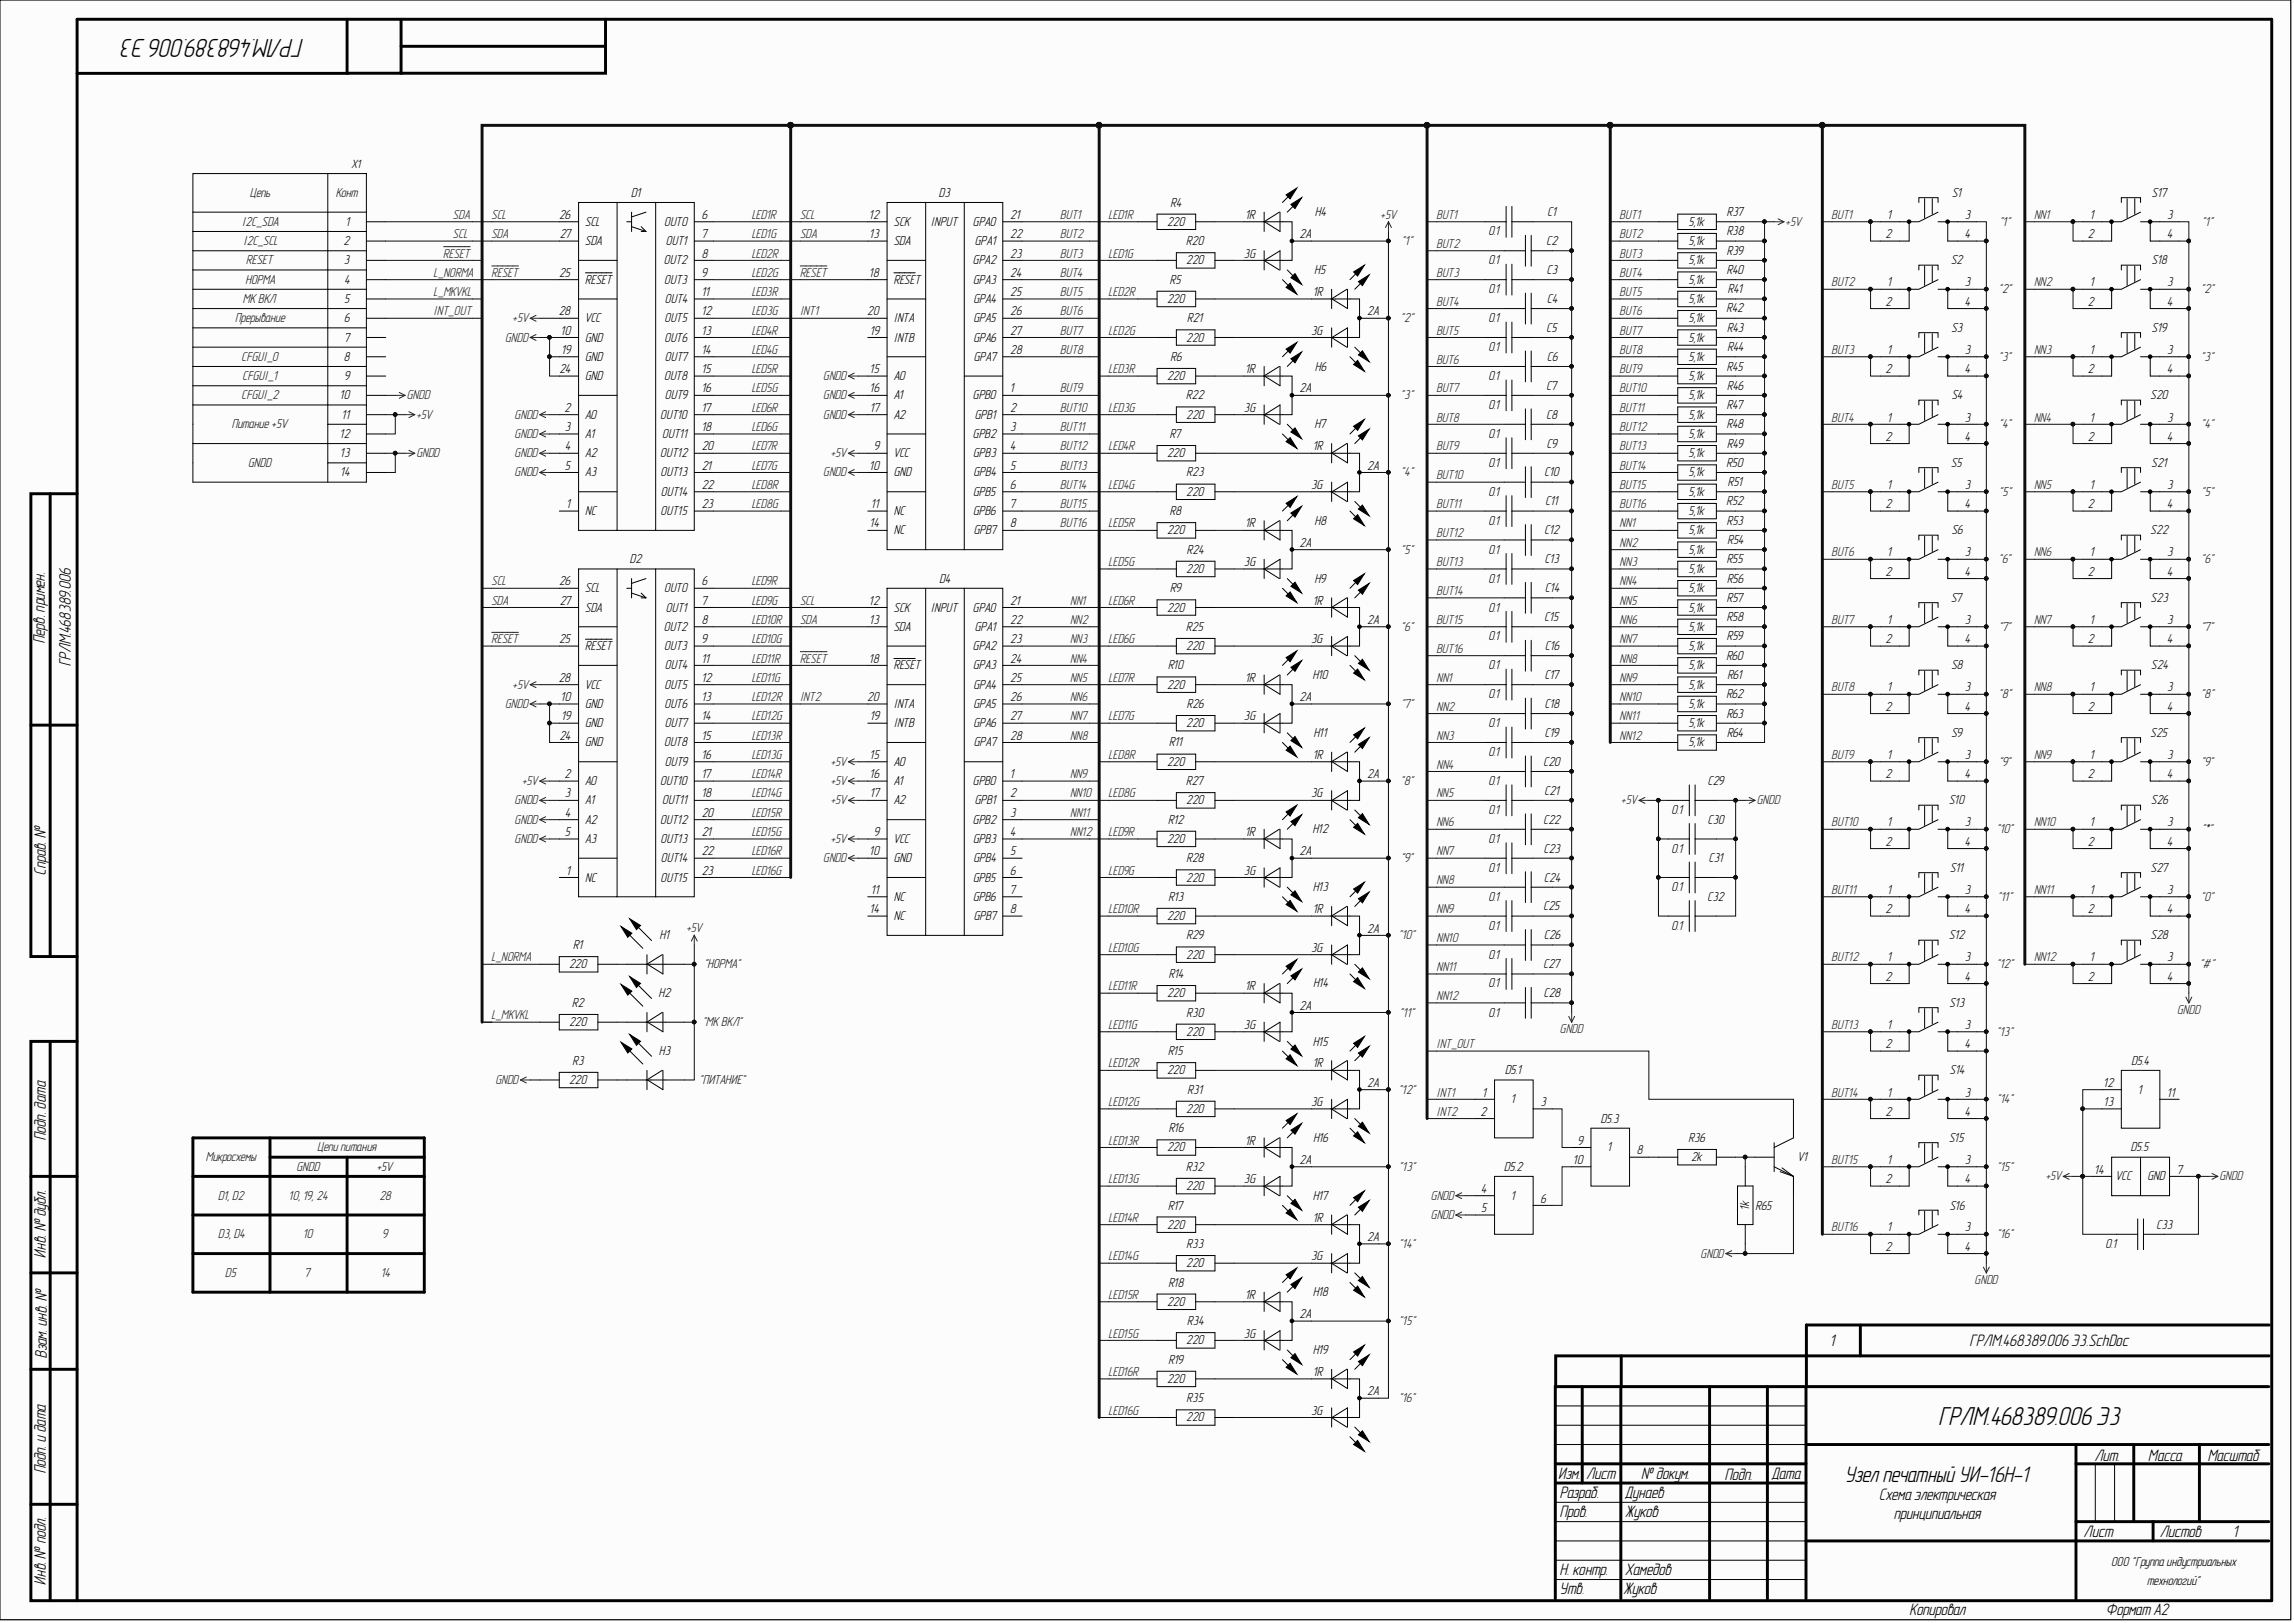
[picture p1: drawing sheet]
<svg xmlns="http://www.w3.org/2000/svg" width="594mm" height="420mm" viewBox="0 0 594 420" stroke-linecap="round" stroke-linejoin="round" font-family="sans-serif">
<defs><g id="words">
<g font-size="6.8" fill="#010101">
<text x="78.5" y="10.2" transform="rotate(-180 78.5 10.2)">ГРЛМ.468389.006 Э3</text>
<text x="501.8" y="369">ГРЛМ.468389.006 Э3</text>
</g>
<text font-size="5.8" fill="#010101" x="477.7" y="383.7">Узелпечатный УИ-16Н-1</text>
<g font-size="4.3" fill="#010101">
<text x="11.6" y="166.4" transform="rotate(-90 11.6 166.4)">Перв. примен.</text>
<text x="18.3" y="172.5" transform="rotate(-90 18.3 172.5)">ГРЛМ.468389.006</text>
<text x="11.8" y="226.5" transform="rotate(-90 11.8 226.5)">Справ. №</text>
<text x="11.8" y="295.2" transform="rotate(-90 11.8 295.2)">Подп. дата</text>
<text x="11.8" y="325.5" transform="rotate(-90 11.8 325.5)">Инв. №дубл.</text>
<text x="12.1" y="351.5" transform="rotate(-90 12.1 351.5)">Взам. инв. №</text>
<text x="473.8" y="348.4">1</text>
<text x="509.8" y="348.4">ГРЛМ.468389.006 Э3.SchDoc</text>
<text x="11.8" y="381.4" transform="rotate(-90 11.8 381.4)">Подп. и дата</text>
<text x="403.4" y="382.9">Изм.</text>
<text x="410.7" y="382.9">Лист</text>
<text x="424.9" y="382.9">№докум.</text>
<text x="446.5" y="383.2">Подп.</text>
<text x="458.7" y="382.9">Дата</text>
<text x="542.2" y="378.1">Лит.</text>
<text x="556.1" y="378.1">Масса</text>
<text x="571.5" y="378.1">Масштаб</text>
<text x="403.8" y="387.8">Разраб.</text>
<text x="420.7" y="387.8">Дунаев</text>
<text x="486.5" y="388.3">Схема электрическая</text>
<text x="403.8" y="392.8">Пров.</text>
<text x="420.7" y="392.8">Жуков</text>
<text x="490.4" y="393.3">принципиальная</text>
<text x="539.5" y="397.9">Лист</text>
<text x="559.1" y="397.9">Листов</text>
<text x="578.1" y="397.9">1</text>
<text x="403.8" y="407.7">Н. контр.</text>
<text x="420.7" y="407.7">Хамедов</text>
<text x="11.8" y="410.3" transform="rotate(-90 11.8 410.3)">Инв. №подл.</text>
<text x="403.8" y="412.7">Утв.</text>
<text x="420.3" y="412.7">Жуков</text>
<text x="494.3" y="418.2">Копировал</text>
<text x="545.2" y="418.2">Формат А2</text>
</g>
<g font-size="3.4" fill="#1c1c1c">
<text x="64.7" y="51">Цепь</text>
<text x="87" y="51">Конт</text>
<text x="62.8" y="58.5">I2C_SDA</text>
<text x="517.6" y="58.5">&quot;1&quot;</text>
<text x="570" y="58.5">&quot;1&quot;</text>
<text x="63.1" y="63.5">I2C_SCL</text>
<text x="362.8" y="63.5">&quot;1&quot;</text>
<text x="63.8" y="68.5">RESET</text>
<text x="63.6" y="73.5">НОРМА</text>
<text x="517.3" y="75.9">&quot;2&quot;</text>
<text x="569.7" y="75.9">&quot;2&quot;</text>
<text x="60.9" y="83.4">Прерывание</text>
<text x="63" y="78.4">МКВКЛ</text>
<text x="362.6" y="83.4">&quot;2&quot;</text>
<text x="62.6" y="93.4">CFGUI_0</text>
<text x="517.3" y="93.4">&quot;3&quot;</text>
<text x="569.7" y="93.4">&quot;3&quot;</text>
<text x="62.9" y="98.4">CFGUI_1</text>
<text x="62.6" y="103.4">CFGUI_2</text>
<text x="362.6" y="103.4">&quot;3&quot;</text>
<text x="60.1" y="110.9">Питание +5V</text>
<text x="517.4" y="110.9">&quot;4&quot;</text>
<text x="569.8" y="110.9">&quot;4&quot;</text>
<text x="64.3" y="120.9">GNDD</text>
<text x="362.7" y="123.3">&quot;4&quot;</text>
<text x="517.4" y="128.3">&quot;5&quot;</text>
<text x="569.8" y="128.3">&quot;5&quot;</text>
<text x="362.7" y="143.4">&quot;5&quot;</text>
<text x="517.3" y="145.8">&quot;6&quot;</text>
<text x="569.8" y="145.8">&quot;6&quot;</text>
<text x="362.7" y="163.3">&quot;6&quot;</text>
<text x="517.4" y="163.3">&quot;7&quot;</text>
<text x="569.8" y="163.3">&quot;7&quot;</text>
<text x="362.7" y="183.3">&quot;7&quot;</text>
<text x="517.3" y="180.7">&quot;8&quot;</text>
<text x="569.7" y="180.7">&quot;8&quot;</text>
<text x="362.6" y="203.2">&quot;8&quot;</text>
<text x="517.4" y="198.2">&quot;9&quot;</text>
<text x="569.8" y="198.2">&quot;9&quot;</text>
<text x="516.8" y="215.7">&quot;10&quot;</text>
<text x="570" y="215.7">&quot;*&quot;</text>
<text x="362.7" y="223.2">&quot;9&quot;</text>
<text x="517.1" y="233.2">&quot;11&quot;</text>
<text x="569.7" y="233.2">&quot;0&quot;</text>
<text x="362.1" y="243.2">&quot;10&quot;</text>
<text x="182.3" y="250.6">&quot;НОРМА&quot;</text>
<text x="516.8" y="250.6">&quot;12&quot;</text>
<text x="569.5" y="250.6">&quot;#&quot;</text>
<text x="362.3" y="263.2">&quot;11&quot;</text>
<text x="181.9" y="265.6">&quot;МКВКЛ&quot;</text>
<text x="516.8" y="268.1">&quot;13&quot;</text>
<text x="181" y="280.7">&quot;ПИТАНИЕ&quot;</text>
<text x="362.1" y="283.1">&quot;12&quot;</text>
<text x="516.9" y="285.6">&quot;14&quot;</text>
<text x="82.1" y="298.1">Цепи питания</text>
<text x="53.3" y="300.6">Микросхемы</text>
<text x="76.8" y="303.1">GNDD</text>
<text x="97.6" y="303.1">+5V</text>
<text x="362.1" y="303.1">&quot;13&quot;</text>
<text x="516.9" y="303.1">&quot;15&quot;</text>
<text x="56.5" y="310.6">D1, D2</text>
<text x="74.9" y="310.6">10, 19, 24</text>
<text x="98.3" y="310.6">28</text>
<text x="56.5" y="320.6">D3, D4</text>
<text x="78.5" y="320.6">10</text>
<text x="99.1" y="320.6">9</text>
<text x="362.1" y="323.1">&quot;14&quot;</text>
<text x="516.9" y="320.6">&quot;16&quot;</text>
<text x="58.4" y="330.5">D5</text>
<text x="79" y="330.5">7</text>
<text x="98.7" y="330.5">14</text>
<text x="362.1" y="343">&quot;15&quot;</text>
<text x="362.1" y="363">&quot;16&quot;</text>
</g>
<g font-size="3.4">
<text x="163.5" y="51">D1</text>
<text x="243.1" y="51">D3</text>
<text x="303.1" y="53.5">R4</text>
<text x="505.3" y="51">S1</text>
<text x="557" y="51">S17</text>
<text x="89.6" y="58.5">1</text>
<text x="144.8" y="56.7">26</text>
<text x="151.5" y="58.5">SCL</text>
<text x="172" y="58.5">OUT0</text>
<text x="181.7" y="56.7">6</text>
<text x="225.1" y="56.7">12</text>
<text x="231.4" y="58.5">SCK</text>
<text x="241" y="58.5">INPUT</text>
<text x="251.9" y="58.5">GPA0</text>
<text x="261.6" y="56.7">21</text>
<text x="302.1" y="58.5">220</text>
<text x="322.4" y="56.7">1R</text>
<text x="340.5" y="56">H4</text>
<text x="400.6" y="56">C1</text>
<text x="437.1" y="58.5">5,1k</text>
<text x="447" y="56">R37</text>
<text x="488.6" y="56.7">1</text>
<text x="508.6" y="56.7">3</text>
<text x="541.1" y="56.7">1</text>
<text x="561" y="56.7">3</text>
<text x="89" y="63.5">2</text>
<text x="144.9" y="61.7">27</text>
<text x="151.5" y="63.5">SDA</text>
<text x="172.4" y="63.5">OUT1</text>
<text x="181.7" y="61.7">7</text>
<text x="225.1" y="61.7">13</text>
<text x="231.4" y="63.5">SDA</text>
<text x="252.4" y="63.5">GPA1</text>
<text x="261.6" y="61.7">22</text>
<text x="307.1" y="63.5">R20</text>
<text x="336.5" y="61.7">2A</text>
<text x="385.3" y="60.9">0.1</text>
<text x="400.3" y="63.5">C2</text>
<text x="437.1" y="63.5">5,1k</text>
<text x="447" y="60.9">R38</text>
<text x="447" y="65.9">R39</text>
<text x="488.1" y="61.7">2</text>
<text x="508.6" y="61.7">4</text>
<text x="540.5" y="61.7">2</text>
<text x="561" y="61.7">4</text>
<text x="89.1" y="68.5">3</text>
<text x="144.8" y="71.7">25</text>
<text x="171.9" y="68.5">OUT2</text>
<text x="181.7" y="66.7">8</text>
<text x="181.7" y="71.7">9</text>
<text x="225.1" y="71.7">18</text>
<text x="251.9" y="68.5">GPA2</text>
<text x="261.6" y="66.7">23</text>
<text x="261.6" y="71.7">24</text>
<text x="307.1" y="68.5">220</text>
<text x="322" y="66.7">3G</text>
<text x="340.3" y="70.9">H5</text>
<text x="385.3" y="68.5">0.1</text>
<text x="400.4" y="70.9">C3</text>
<text x="437.1" y="68.5">5,1k</text>
<text x="447" y="70.9">R40</text>
<text x="505.1" y="68.5">S2</text>
<text x="557" y="68.5">S18</text>
<text x="89.2" y="73.5">4</text>
<text x="151.5" y="73.5">RESET</text>
<text x="172" y="73.5">OUT3</text>
<text x="181.7" y="76.7">11</text>
<text x="231.4" y="73.5">RESET</text>
<text x="251.9" y="73.5">GPA3</text>
<text x="261.6" y="76.7">25</text>
<text x="302.9" y="73.5">R5</text>
<text x="339.9" y="76.7">1R</text>
<text x="385.3" y="75.9">0.1</text>
<text x="437.1" y="73.5">5,1k</text>
<text x="447.3" y="75.9">R41</text>
<text x="488.6" y="74.1">1</text>
<text x="508.6" y="74.1">3</text>
<text x="541.1" y="74.1">1</text>
<text x="561" y="74.1">3</text>
<text x="89.2" y="78.4">5</text>
<text x="89.2" y="83.4">6</text>
<text x="144.7" y="81.7">28</text>
<text x="151.5" y="83.4">VCC</text>
<text x="172.1" y="83.4">OUT5</text>
<text x="172.2" y="78.4">OUT4</text>
<text x="181.7" y="81.7">12</text>
<text x="224.6" y="81.7">20</text>
<text x="231.4" y="83.4">INTA</text>
<text x="252" y="78.4">GPA4</text>
<text x="252" y="83.4">GPA5</text>
<text x="261.6" y="81.7">26</text>
<text x="302.1" y="78.4">220</text>
<text x="307.4" y="83.4">R21</text>
<text x="353.9" y="81.7">2A</text>
<text x="385.3" y="83.4">0.1</text>
<text x="400.5" y="78.4">C4</text>
<text x="437.1" y="78.4">5,1k</text>
<text x="437.1" y="83.4">5,1k</text>
<text x="446.9" y="80.9">R42</text>
<text x="488.1" y="79.1">2</text>
<text x="508.6" y="79.1">4</text>
<text x="540.5" y="79.1">2</text>
<text x="561" y="79.1">4</text>
<text x="89.2" y="88.4">7</text>
<text x="145.3" y="86.6">10</text>
<text x="151.5" y="88.4">GND</text>
<text x="172.1" y="88.4">OUT6</text>
<text x="181.7" y="86.6">13</text>
<text x="225.3" y="86.6">19</text>
<text x="231.4" y="88.4">INTB</text>
<text x="252" y="88.4">GPA6</text>
<text x="261.6" y="86.6">27</text>
<text x="307.1" y="88.4">220</text>
<text x="339.4" y="86.6">3G</text>
<text x="400.3" y="85.9">C5</text>
<text x="437.1" y="88.4">5,1k</text>
<text x="447.1" y="85.9">R43</text>
<text x="505.1" y="85.9">S3</text>
<text x="557" y="85.9">S19</text>
<text x="89.1" y="93.4">8</text>
<text x="145.4" y="91.6">19</text>
<text x="151.5" y="93.4">GND</text>
<text x="172.2" y="93.4">OUT7</text>
<text x="181.7" y="91.6">14</text>
<text x="252.1" y="93.4">GPA7</text>
<text x="261.6" y="91.6">28</text>
<text x="303.1" y="93.4">R6</text>
<text x="340.5" y="95.9">H6</text>
<text x="385.3" y="90.9">0.1</text>
<text x="400.5" y="93.4">C6</text>
<text x="437.1" y="93.4">5,1k</text>
<text x="447" y="95.9">R45</text>
<text x="447.2" y="90.9">R44</text>
<text x="488.6" y="91.6">1</text>
<text x="508.6" y="91.6">3</text>
<text x="541.1" y="91.6">1</text>
<text x="561" y="91.6">3</text>
<text x="89.2" y="98.4">9</text>
<text x="144.9" y="96.6">24</text>
<text x="151.5" y="98.4">GND</text>
<text x="172" y="98.4">OUT8</text>
<text x="181.7" y="96.6">15</text>
<text x="181.7" y="101.6">16</text>
<text x="225.2" y="96.6">15</text>
<text x="225.2" y="101.6">16</text>
<text x="231.4" y="98.4">A0</text>
<text x="261.6" y="101.6">1</text>
<text x="302.1" y="98.4">220</text>
<text x="322.4" y="96.6">1R</text>
<text x="336.5" y="101.6">2A</text>
<text x="385.3" y="98.4">0.1</text>
<text x="400.3" y="100.9">C7</text>
<text x="437.1" y="98.4">5,1k</text>
<text x="447.1" y="100.9">R46</text>
<text x="488.1" y="96.6">2</text>
<text x="508.6" y="96.6">4</text>
<text x="540.5" y="96.6">2</text>
<text x="561" y="96.6">4</text>
<text x="88.1" y="103.4">10</text>
<text x="146.2" y="106.6">2</text>
<text x="172.2" y="103.4">OUT9</text>
<text x="181.7" y="106.6">17</text>
<text x="225.3" y="106.6">17</text>
<text x="231.4" y="103.4">A1</text>
<text x="251.9" y="103.4">GPB0</text>
<text x="261.6" y="106.6">2</text>
<text x="307.1" y="103.4">R22</text>
<text x="322" y="106.6">3G</text>
<text x="385.3" y="105.9">0.1</text>
<text x="437.1" y="103.4">5,1k</text>
<text x="447" y="105.9">R47</text>
<text x="505.2" y="103.4">S4</text>
<text x="556.7" y="103.4">S20</text>
<text x="88.1" y="113.4">12</text>
<text x="88.6" y="108.4">11</text>
<text x="146.3" y="111.6">3</text>
<text x="151.5" y="108.4">A0</text>
<text x="151.5" y="113.4">A1</text>
<text x="171" y="108.4">OUT10</text>
<text x="171.5" y="113.4">OUT11</text>
<text x="181.7" y="111.6">18</text>
<text x="231.4" y="108.4">A2</text>
<text x="251.9" y="113.4">GPB2</text>
<text x="252.4" y="108.4">GPB1</text>
<text x="261.6" y="111.6">3</text>
<text x="302.9" y="113.4">R7</text>
<text x="307.1" y="108.4">220</text>
<text x="340.4" y="110.9">H7</text>
<text x="385.3" y="113.4">0.1</text>
<text x="400.3" y="108.4">C8</text>
<text x="437.1" y="108.4">5,1k</text>
<text x="437.1" y="113.4">5,1k</text>
<text x="447" y="110.9">R48</text>
<text x="488.6" y="109.1">1</text>
<text x="508.6" y="109.1">3</text>
<text x="541.1" y="109.1">1</text>
<text x="561" y="109.1">3</text>
<text x="88.1" y="118.3">13</text>
<text x="146.4" y="116.6">4</text>
<text x="151.5" y="118.3">A2</text>
<text x="171" y="118.3">OUT12</text>
<text x="181.7" y="116.6">20</text>
<text x="226.3" y="116.6">9</text>
<text x="231.4" y="118.3">VCC</text>
<text x="251.9" y="118.3">GPB3</text>
<text x="261.6" y="116.6">4</text>
<text x="302.1" y="118.3">220</text>
<text x="339.9" y="116.6">1R</text>
<text x="400.4" y="115.9">C9</text>
<text x="437.1" y="118.3">5,1k</text>
<text x="447.1" y="115.9">R49</text>
<text x="488.1" y="114.1">2</text>
<text x="508.6" y="114.1">4</text>
<text x="540.5" y="114.1">2</text>
<text x="561" y="114.1">4</text>
<text x="88.2" y="123.3">14</text>
<text x="146.3" y="121.6">5</text>
<text x="151.5" y="123.3">A3</text>
<text x="171.1" y="123.3">OUT13</text>
<text x="181.7" y="121.6">21</text>
<text x="225.1" y="121.6">10</text>
<text x="231.4" y="123.3">GND</text>
<text x="252" y="123.3">GPB4</text>
<text x="261.6" y="121.6">5</text>
<text x="307.2" y="123.3">R23</text>
<text x="353.9" y="121.6">2A</text>
<text x="385.3" y="120.9">0.1</text>
<text x="399.8" y="123.3">C10</text>
<text x="437.1" y="123.3">5,1k</text>
<text x="446.9" y="120.9">R50</text>
<text x="447.3" y="125.9">R51</text>
<text x="505.1" y="120.9">S5</text>
<text x="557" y="120.9">S21</text>
<text x="146.7" y="131.5">1</text>
<text x="171.1" y="128.3">OUT14</text>
<text x="181.7" y="126.5">22</text>
<text x="181.7" y="131.5">23</text>
<text x="225.6" y="131.5">11</text>
<text x="251.9" y="128.3">GPB5</text>
<text x="261.6" y="126.5">6</text>
<text x="261.6" y="131.5">7</text>
<text x="307.1" y="128.3">220</text>
<text x="339.4" y="126.5">3G</text>
<text x="385.3" y="128.3">0.1</text>
<text x="400.1" y="130.9">C11</text>
<text x="437.1" y="128.3">5,1k</text>
<text x="446.9" y="130.9">R52</text>
<text x="488.1" y="131.5">2</text>
<text x="488.6" y="126.5">1</text>
<text x="508.6" y="126.5">3</text>
<text x="508.6" y="131.5">4</text>
<text x="540.5" y="131.5">2</text>
<text x="541.1" y="126.5">1</text>
<text x="561" y="126.5">3</text>
<text x="561" y="131.5">4</text>
<text x="151.5" y="133.3">NC</text>
<text x="171.1" y="133.3">OUT15</text>
<text x="225.2" y="136.5">14</text>
<text x="231.4" y="133.3">NC</text>
<text x="251.9" y="133.3">GPB6</text>
<text x="261.6" y="136.5">8</text>
<text x="302.9" y="133.3">R8</text>
<text x="322.4" y="136.5">1R</text>
<text x="340.4" y="135.8">H8</text>
<text x="385.3" y="135.8">0.1</text>
<text x="437.1" y="133.3">5,1k</text>
<text x="447" y="135.8">R53</text>
<text x="231.4" y="138.3">NC</text>
<text x="252.1" y="138.3">GPB7</text>
<text x="302.1" y="138.3">220</text>
<text x="307.3" y="143.4">R24</text>
<text x="336.5" y="141.6">2A</text>
<text x="385.3" y="143.4">0.1</text>
<text x="399.8" y="138.3">C12</text>
<text x="437.1" y="138.3">5,1k</text>
<text x="437.1" y="143.4">5,1k</text>
<text x="447.2" y="140.8">R54</text>
<text x="505.2" y="138.3">S6</text>
<text x="556.7" y="138.3">S22</text>
<text x="163.1" y="145.8">D2</text>
<text x="307.1" y="148.4">220</text>
<text x="322" y="146.6">3G</text>
<text x="399.9" y="145.8">C13</text>
<text x="437.1" y="148.4">5,1k</text>
<text x="447" y="145.8">R55</text>
<text x="488.1" y="149">2</text>
<text x="488.6" y="144">1</text>
<text x="508.6" y="144">3</text>
<text x="508.6" y="149">4</text>
<text x="540.5" y="149">2</text>
<text x="541.1" y="144">1</text>
<text x="561" y="144">3</text>
<text x="561" y="149">4</text>
<text x="144.8" y="151.6">26</text>
<text x="151.5" y="153.3">SCL</text>
<text x="172" y="153.3">OUT0</text>
<text x="181.7" y="151.6">6</text>
<text x="243.2" y="150.8">D4</text>
<text x="303" y="153.3">R9</text>
<text x="340.4" y="150.8">H9</text>
<text x="385.3" y="150.8">0.1</text>
<text x="400" y="153.3">C14</text>
<text x="437.1" y="153.3">5,1k</text>
<text x="447" y="155.8">R57</text>
<text x="447.1" y="150.8">R56</text>
<text x="505.1" y="155.8">S7</text>
<text x="556.8" y="155.8">S23</text>
<text x="144.9" y="156.6">27</text>
<text x="151.5" y="158.3">SDA</text>
<text x="172.4" y="158.3">OUT1</text>
<text x="181.7" y="156.6">7</text>
<text x="181.7" y="161.5">8</text>
<text x="225.1" y="156.6">12</text>
<text x="225.1" y="161.5">13</text>
<text x="231.4" y="158.3">SCK</text>
<text x="241" y="158.3">INPUT</text>
<text x="251.9" y="158.3">GPA0</text>
<text x="261.6" y="156.6">21</text>
<text x="261.6" y="161.5">22</text>
<text x="302.1" y="158.3">220</text>
<text x="339.9" y="156.6">1R</text>
<text x="353.9" y="161.5">2A</text>
<text x="385.3" y="158.3">0.1</text>
<text x="399.8" y="160.8">C15</text>
<text x="437.1" y="158.3">5,1k</text>
<text x="447" y="160.8">R58</text>
<text x="488.6" y="161.5">1</text>
<text x="508.6" y="161.5">3</text>
<text x="541.1" y="161.5">1</text>
<text x="561" y="161.5">3</text>
<text x="144.8" y="166.5">25</text>
<text x="171.9" y="163.3">OUT2</text>
<text x="181.7" y="166.5">9</text>
<text x="231.4" y="163.3">SDA</text>
<text x="252.4" y="163.3">GPA1</text>
<text x="261.6" y="166.5">23</text>
<text x="307.1" y="163.3">R25</text>
<text x="339.4" y="166.5">3G</text>
<text x="385.3" y="165.8">0.1</text>
<text x="437.1" y="163.3">5,1k</text>
<text x="447" y="165.8">R59</text>
<text x="488.1" y="166.5">2</text>
<text x="508.6" y="166.5">4</text>
<text x="540.5" y="166.5">2</text>
<text x="561" y="166.5">4</text>
<text x="151.5" y="168.3">RESET</text>
<text x="172" y="168.3">OUT3</text>
<text x="172.2" y="173.3">OUT4</text>
<text x="181.7" y="171.5">11</text>
<text x="225.1" y="171.5">18</text>
<text x="231.4" y="173.3">RESET</text>
<text x="251.9" y="168.3">GPA2</text>
<text x="251.9" y="173.3">GPA3</text>
<text x="261.6" y="171.5">24</text>
<text x="302.4" y="173.3">R10</text>
<text x="307.1" y="168.3">220</text>
<text x="385.3" y="173.3">0.1</text>
<text x="400" y="168.3">C16</text>
<text x="437.1" y="168.3">5,1k</text>
<text x="437.1" y="173.3">5,1k</text>
<text x="446.9" y="170.8">R60</text>
<text x="505.1" y="173.3">S8</text>
<text x="556.9" y="173.3">S24</text>
<text x="144.7" y="176.5">28</text>
<text x="151.5" y="178.3">VCC</text>
<text x="172.1" y="178.3">OUT5</text>
<text x="181.7" y="176.5">12</text>
<text x="252" y="178.3">GPA4</text>
<text x="261.6" y="176.5">25</text>
<text x="302.1" y="178.3">220</text>
<text x="322.4" y="176.5">1R</text>
<text x="339.8" y="175.7">H10</text>
<text x="399.9" y="175.7">C17</text>
<text x="437.1" y="178.3">5,1k</text>
<text x="447.2" y="175.7">R61</text>
<text x="488.6" y="179">1</text>
<text x="508.6" y="179">3</text>
<text x="541.1" y="179">1</text>
<text x="561" y="179">3</text>
<text x="145.3" y="181.5">10</text>
<text x="151.5" y="183.3">GND</text>
<text x="172.1" y="183.3">OUT6</text>
<text x="181.7" y="181.5">13</text>
<text x="224.6" y="181.5">20</text>
<text x="231.4" y="183.3">INTA</text>
<text x="252" y="183.3">GPA5</text>
<text x="261.6" y="181.5">26</text>
<text x="307.3" y="183.3">R26</text>
<text x="336.5" y="181.5">2A</text>
<text x="385.3" y="180.7">0.1</text>
<text x="399.9" y="183.3">C18</text>
<text x="437.1" y="183.3">5,1k</text>
<text x="446.9" y="180.7">R62</text>
<text x="447" y="185.8">R63</text>
<text x="488.1" y="184">2</text>
<text x="508.6" y="184">4</text>
<text x="540.5" y="184">2</text>
<text x="561" y="184">4</text>
<text x="144.9" y="191.5">24</text>
<text x="145.4" y="186.5">19</text>
<text x="151.5" y="188.3">GND</text>
<text x="172.2" y="188.3">OUT7</text>
<text x="181.7" y="186.5">14</text>
<text x="181.7" y="191.5">15</text>
<text x="225.3" y="186.5">19</text>
<text x="231.4" y="188.3">INTB</text>
<text x="252" y="188.3">GPA6</text>
<text x="261.6" y="186.5">27</text>
<text x="261.6" y="191.5">28</text>
<text x="307.1" y="188.3">220</text>
<text x="322" y="186.5">3G</text>
<text x="340.1" y="190.8">H11</text>
<text x="385.3" y="188.3">0.1</text>
<text x="399.9" y="190.8">C19</text>
<text x="437.1" y="188.3">5,1k</text>
<text x="447.1" y="190.8">R64</text>
<text x="505.1" y="190.8">S9</text>
<text x="556.7" y="190.8">S25</text>
<text x="151.5" y="193.2">GND</text>
<text x="172" y="193.2">OUT8</text>
<text x="181.7" y="196.5">16</text>
<text x="225.2" y="196.5">15</text>
<text x="252.1" y="193.2">GPA7</text>
<text x="302.6" y="193.2">R11</text>
<text x="339.9" y="196.5">1R</text>
<text x="385.3" y="195.8">0.1</text>
<text x="437.1" y="193.2">5,1k</text>
<text x="488.6" y="196.5">1</text>
<text x="508.6" y="196.5">3</text>
<text x="541.1" y="196.5">1</text>
<text x="561" y="196.5">3</text>
<text x="146.2" y="201.4">2</text>
<text x="151.5" y="203.2">A0</text>
<text x="171" y="203.2">OUT10</text>
<text x="172.2" y="198.2">OUT9</text>
<text x="181.7" y="201.4">17</text>
<text x="225.2" y="201.4">16</text>
<text x="231.4" y="198.2">A0</text>
<text x="231.4" y="203.2">A1</text>
<text x="251.9" y="203.2">GPB0</text>
<text x="261.6" y="201.4">1</text>
<text x="302.1" y="198.2">220</text>
<text x="307.1" y="203.2">R27</text>
<text x="353.9" y="201.4">2A</text>
<text x="385.3" y="203.2">0.1</text>
<text x="399.6" y="198.2">C20</text>
<text x="442.1" y="203.2">C29</text>
<text x="488.1" y="201.4">2</text>
<text x="508.6" y="201.4">4</text>
<text x="540.5" y="201.4">2</text>
<text x="561" y="201.4">4</text>
<text x="146.3" y="206.4">3</text>
<text x="151.5" y="208.2">A1</text>
<text x="171.5" y="208.2">OUT11</text>
<text x="181.7" y="206.4">18</text>
<text x="225.3" y="206.4">17</text>
<text x="231.4" y="208.2">A2</text>
<text x="252.4" y="208.2">GPB1</text>
<text x="261.6" y="206.4">2</text>
<text x="307.1" y="208.2">220</text>
<text x="339.4" y="206.4">3G</text>
<text x="399.8" y="205.8">C21</text>
<text x="504.6" y="208.2">S10</text>
<text x="556.9" y="208.2">S26</text>
<text x="146.4" y="211.4">4</text>
<text x="151.5" y="213.2">A2</text>
<text x="171" y="213.2">OUT12</text>
<text x="181.7" y="211.4">20</text>
<text x="251.9" y="213.2">GPB2</text>
<text x="261.6" y="211.4">3</text>
<text x="302.4" y="213.2">R12</text>
<text x="339.8" y="215.7">H12</text>
<text x="385.3" y="210.7">0.1</text>
<text x="399.6" y="213.2">C22</text>
<text x="432.7" y="210.7">0.1</text>
<text x="442.1" y="213.2">C30</text>
<text x="488.6" y="214">1</text>
<text x="508.6" y="214">3</text>
<text x="541.1" y="214">1</text>
<text x="561" y="214">3</text>
<text x="146.3" y="216.4">5</text>
<text x="151.5" y="218.2">A3</text>
<text x="171.1" y="218.2">OUT13</text>
<text x="181.7" y="216.4">21</text>
<text x="181.7" y="221.4">22</text>
<text x="225.1" y="221.4">10</text>
<text x="226.3" y="216.4">9</text>
<text x="231.4" y="218.2">VCC</text>
<text x="251.9" y="218.2">GPB3</text>
<text x="261.6" y="216.4">4</text>
<text x="261.6" y="221.4">5</text>
<text x="302.1" y="218.2">220</text>
<text x="322.4" y="216.4">1R</text>
<text x="336.5" y="221.4">2A</text>
<text x="385.3" y="218.2">0.1</text>
<text x="399.7" y="220.7">C23</text>
<text x="432.7" y="220.7">0.1</text>
<text x="488.1" y="218.9">2</text>
<text x="508.6" y="218.9">4</text>
<text x="540.5" y="218.9">2</text>
<text x="561" y="218.9">4</text>
<text x="146.7" y="226.5">1</text>
<text x="171.1" y="223.2">OUT14</text>
<text x="181.7" y="226.5">23</text>
<text x="231.4" y="223.2">GND</text>
<text x="252" y="223.2">GPB4</text>
<text x="261.6" y="226.5">6</text>
<text x="307.2" y="223.2">R28</text>
<text x="322" y="226.5">3G</text>
<text x="385.3" y="225.7">0.1</text>
<text x="442.3" y="223.2">C31</text>
<text x="504.8" y="225.7">S11</text>
<text x="556.8" y="225.7">S27</text>
<text x="151.5" y="228.2">NC</text>
<text x="171.1" y="228.2">OUT15</text>
<text x="225.6" y="231.5">11</text>
<text x="231.4" y="233.2">NC</text>
<text x="251.9" y="228.2">GPB5</text>
<text x="251.9" y="233.2">GPB6</text>
<text x="261.6" y="231.5">7</text>
<text x="302.5" y="233.2">R13</text>
<text x="307.1" y="228.2">220</text>
<text x="339.9" y="230.7">H13</text>
<text x="385.3" y="233.2">0.1</text>
<text x="399.8" y="228.2">C24</text>
<text x="432.7" y="230.7">0.1</text>
<text x="442" y="233.2">C32</text>
<text x="488.6" y="231.5">1</text>
<text x="508.6" y="231.5">3</text>
<text x="541.1" y="231.5">1</text>
<text x="561" y="231.5">3</text>
<text x="225.2" y="236.4">14</text>
<text x="231.4" y="238.2">NC</text>
<text x="252.1" y="238.2">GPB7</text>
<text x="261.6" y="236.4">8</text>
<text x="302.1" y="238.2">220</text>
<text x="339.9" y="236.4">1R</text>
<text x="399.6" y="235.7">C25</text>
<text x="488.1" y="236.4">2</text>
<text x="508.6" y="236.4">4</text>
<text x="540.5" y="236.4">2</text>
<text x="561" y="236.4">4</text>
<text x="148.4" y="245.7">R1</text>
<text x="170.9" y="243.2">H1</text>
<text x="307.2" y="243.2">R29</text>
<text x="353.9" y="241.4">2A</text>
<text x="385.3" y="240.7">0.1</text>
<text x="399.8" y="243.2">C26</text>
<text x="432.7" y="240.7">0.1</text>
<text x="504.6" y="243.2">S12</text>
<text x="556.8" y="243.2">S28</text>
<text x="147.4" y="250.6">220</text>
<text x="307.1" y="248.2">220</text>
<text x="339.4" y="246.4">3G</text>
<text x="385.3" y="248.2">0.1</text>
<text x="399.6" y="250.6">C27</text>
<text x="488.6" y="248.9">1</text>
<text x="508.6" y="248.9">3</text>
<text x="541.1" y="248.9">1</text>
<text x="561" y="248.9">3</text>
<text x="302.6" y="253.2">R14</text>
<text x="322.4" y="256.4">1R</text>
<text x="340" y="255.6">H14</text>
<text x="385.3" y="255.6">0.1</text>
<text x="488.1" y="253.9">2</text>
<text x="508.6" y="253.9">4</text>
<text x="540.5" y="253.9">2</text>
<text x="561" y="253.9">4</text>
<text x="148.2" y="260.6">R2</text>
<text x="170.6" y="258.2">H2</text>
<text x="302.1" y="258.2">220</text>
<text x="307.2" y="263.2">R30</text>
<text x="336.5" y="261.4">2A</text>
<text x="385.3" y="263.2">0.1</text>
<text x="399.7" y="258.2">C28</text>
<text x="504.6" y="260.6">S13</text>
<text x="147.4" y="265.6">220</text>
<text x="307.1" y="268.1">220</text>
<text x="322" y="266.4">3G</text>
<text x="488.6" y="266.4">1</text>
<text x="508.6" y="266.4">3</text>
<text x="148.2" y="275.7">R3</text>
<text x="170.7" y="273.1">H3</text>
<text x="302.4" y="273.1">R15</text>
<text x="339.9" y="270.7">H15</text>
<text x="488.1" y="271.4">2</text>
<text x="508.6" y="271.4">4</text>
<text x="551.7" y="275.7">D5.4</text>
<text x="147.4" y="280.7">220</text>
<text x="302.1" y="278.1">220</text>
<text x="339.9" y="276.3">1R</text>
<text x="353.9" y="281.3">2A</text>
<text x="389.6" y="278.1">D5.1</text>
<text x="504.7" y="278.1">S14</text>
<text x="544.5" y="281.3">12</text>
<text x="307.5" y="283.1">R31</text>
<text x="339.4" y="286.3">3G</text>
<text x="383.8" y="283.9">1</text>
<text x="391.2" y="285.6">1</text>
<text x="398.8" y="286.3">3</text>
<text x="488.6" y="283.9">1</text>
<text x="508.6" y="283.9">3</text>
<text x="544.6" y="286.3">13</text>
<text x="553.5" y="283.1">1</text>
<text x="561" y="283.9">11</text>
<text x="302.6" y="293.1">R16</text>
<text x="307.1" y="288.1">220</text>
<text x="383.3" y="288.9">2</text>
<text x="414.4" y="290.6">D5.3</text>
<text x="488.1" y="288.9">2</text>
<text x="508.6" y="288.9">4</text>
<text x="302.1" y="298.1">220</text>
<text x="322.4" y="296.3">1R</text>
<text x="340" y="295.6">H16</text>
<text x="408.5" y="296.3">9</text>
<text x="416.1" y="298.1">1</text>
<text x="423.8" y="298.8">8</text>
<text x="437.1" y="295.6">R36</text>
<text x="504.6" y="295.6">S15</text>
<text x="551.5" y="298.1">D5.5</text>
<text x="307.1" y="303.1">R32</text>
<text x="336.5" y="301.3">2A</text>
<text x="389.4" y="303.1">D5.2</text>
<text x="407.3" y="301.3">10</text>
<text x="437.8" y="300.6">2k</text>
<text x="465.4" y="300.6">V1</text>
<text x="488.6" y="301.3">1</text>
<text x="508.6" y="301.3">3</text>
<text x="542.2" y="303.8">14</text>
<text x="547.7" y="305.6">VCC</text>
<text x="555.9" y="305.6">GND</text>
<text x="563.5" y="303.8">7</text>
<text x="307.1" y="308">220</text>
<text x="322" y="306.3">3G</text>
<text x="339.9" y="310.6">H17</text>
<text x="383.4" y="308.8">4</text>
<text x="391.2" y="310.6">1</text>
<text x="398.8" y="311.3">6</text>
<text x="488.1" y="306.3">2</text>
<text x="508.6" y="306.3">4</text>
<text x="302.4" y="313.1">R17</text>
<text x="339.9" y="316.3">1R</text>
<text x="383.4" y="313.8">5</text>
<text x="452.7" y="313.2" transform="rotate(-90 452.7 313.2)">1k</text>
<text x="454.4" y="313.1">R65</text>
<text x="504.7" y="313.1">S16</text>
<text x="302.1" y="318.1">220</text>
<text x="307.2" y="323.1">R33</text>
<text x="353.9" y="321.3">2A</text>
<text x="488.1" y="323.8">2</text>
<text x="488.6" y="318.8">1</text>
<text x="508.6" y="318.8">3</text>
<text x="508.6" y="323.8">4</text>
<text x="545" y="323.1">0.1</text>
<text x="558.2" y="318.1">C33</text>
<text x="307.1" y="328.1">220</text>
<text x="339.4" y="326.3">3G</text>
<text x="302.5" y="333.1">R18</text>
<text x="339.9" y="335.5">H18</text>
<text x="302.1" y="338.1">220</text>
<text x="322.4" y="336.3">1R</text>
<text x="336.5" y="341.3">2A</text>
<text x="307.4" y="343">R34</text>
<text x="322" y="346.3">3G</text>
<text x="302.5" y="353">R19</text>
<text x="307.1" y="348">220</text>
<text x="339.9" y="350.5">H19</text>
<text x="302.1" y="358">220</text>
<text x="339.9" y="356.2">1R</text>
<text x="307.2" y="363">R35</text>
<text x="353.9" y="361.2">2A</text>
<text x="307.1" y="368">220</text>
<text x="339.4" y="366.2">3G</text>
</g>
<g font-size="3.4" fill="#262626">
<text x="117.3" y="56.7">SDA</text>
<text x="127.3" y="56.7">SCL</text>
<text x="194.6" y="56.7">LED1R</text>
<text x="207.1" y="56.7">SCL</text>
<text x="274.5" y="56.7">BUT1</text>
<text x="287" y="56.7">LED1R</text>
<text x="357.4" y="56.6">+5V</text>
<text x="371.9" y="56.7">BUT1</text>
<text x="419.3" y="56.7">BUT1</text>
<text x="462.2" y="58.5">+5V</text>
<text x="474.1" y="56.7">BUT1</text>
<text x="526.5" y="56.7">NN1</text>
<text x="117.3" y="61.7">SCL</text>
<text x="127.3" y="61.7">SDA</text>
<text x="194.6" y="61.7">LED1G</text>
<text x="207.1" y="61.7">SDA</text>
<text x="274.5" y="61.7">BUT2</text>
<text x="371.9" y="64.2">BUT2</text>
<text x="419.3" y="61.7">BUT2</text>
<text x="112.3" y="71.7">L_NORMA</text>
<text x="114.8" y="66.7">RESET</text>
<text x="127.3" y="71.7">RESET</text>
<text x="194.6" y="66.7">LED2R</text>
<text x="194.6" y="71.7">LED2G</text>
<text x="207.1" y="71.7">RESET</text>
<text x="274.5" y="66.7">BUT3</text>
<text x="274.5" y="71.7">BUT4</text>
<text x="287" y="66.7">LED1G</text>
<text x="371.9" y="71.7">BUT3</text>
<text x="419.3" y="66.7">BUT3</text>
<text x="419.3" y="71.7">BUT4</text>
<text x="112.3" y="76.7">L_MKVKL</text>
<text x="194.6" y="76.7">LED3R</text>
<text x="274.5" y="76.7">BUT5</text>
<text x="287" y="76.7">LED2R</text>
<text x="419.3" y="76.7">BUT5</text>
<text x="474.1" y="74.1">BUT2</text>
<text x="526.5" y="74.1">NN2</text>
<text x="112.3" y="81.7">INT_OUT</text>
<text x="132.8" y="83.4">+5V</text>
<text x="194.6" y="81.7">LED3G</text>
<text x="207.1" y="81.7">INT1</text>
<text x="274.5" y="81.7">BUT6</text>
<text x="371.9" y="79.1">BUT4</text>
<text x="419.3" y="81.7">BUT6</text>
<text x="130.8" y="88.4">GNDD</text>
<text x="194.6" y="86.6">LED4R</text>
<text x="274.5" y="86.6">BUT7</text>
<text x="287" y="86.6">LED2G</text>
<text x="371.9" y="86.6">BUT5</text>
<text x="419.3" y="86.6">BUT7</text>
<text x="194.6" y="91.6">LED4G</text>
<text x="274.5" y="91.6">BUT8</text>
<text x="371.9" y="94.2">BUT6</text>
<text x="419.3" y="91.6">BUT8</text>
<text x="474.1" y="91.6">BUT3</text>
<text x="526.5" y="91.6">NN3</text>
<text x="194.6" y="96.6">LED5R</text>
<text x="194.6" y="101.6">LED5G</text>
<text x="213.1" y="98.4">GNDD</text>
<text x="274.5" y="101.6">BUT9</text>
<text x="287" y="96.6">LED3R</text>
<text x="371.9" y="101.6">BUT7</text>
<text x="419.3" y="96.6">BUT9</text>
<text x="419.3" y="101.6">BUT10</text>
<text x="105.4" y="103.4">GNDD</text>
<text x="194.6" y="106.6">LED6R</text>
<text x="213.1" y="103.4">GNDD</text>
<text x="274.5" y="106.6">BUT10</text>
<text x="287" y="106.6">LED3G</text>
<text x="419.3" y="106.6">BUT11</text>
<text x="107.8" y="108.4">+5V</text>
<text x="133.3" y="108.4">GNDD</text>
<text x="133.3" y="113.4">GNDD</text>
<text x="194.6" y="111.6">LED6G</text>
<text x="213.1" y="108.4">GNDD</text>
<text x="274.5" y="111.6">BUT11</text>
<text x="371.9" y="109.1">BUT8</text>
<text x="419.3" y="111.6">BUT12</text>
<text x="474.1" y="109.1">BUT4</text>
<text x="526.5" y="109.1">NN4</text>
<text x="107.8" y="118.3">GNDD</text>
<text x="133.3" y="118.3">GNDD</text>
<text x="194.6" y="116.6">LED7R</text>
<text x="215.1" y="118.3">+5V</text>
<text x="274.5" y="116.6">BUT12</text>
<text x="287" y="116.6">LED4R</text>
<text x="371.9" y="116.6">BUT9</text>
<text x="419.3" y="116.6">BUT13</text>
<text x="133.3" y="123.3">GNDD</text>
<text x="194.6" y="121.6">LED7G</text>
<text x="213.1" y="123.3">GNDD</text>
<text x="274.5" y="121.6">BUT13</text>
<text x="371.9" y="124.1">BUT10</text>
<text x="419.3" y="121.6">BUT14</text>
<text x="194.6" y="126.5">LED8R</text>
<text x="194.6" y="131.5">LED8G</text>
<text x="274.5" y="126.5">BUT14</text>
<text x="274.5" y="131.5">BUT15</text>
<text x="287" y="126.5">LED4G</text>
<text x="371.9" y="131.5">BUT11</text>
<text x="419.3" y="126.5">BUT15</text>
<text x="419.3" y="131.5">BUT16</text>
<text x="474.1" y="126.5">BUT5</text>
<text x="526.5" y="126.5">NN5</text>
<text x="274.5" y="136.5">BUT16</text>
<text x="287" y="136.5">LED5R</text>
<text x="419.3" y="136.5">NN1</text>
<text x="371.9" y="139.1">BUT12</text>
<text x="419.3" y="141.6">NN2</text>
<text x="287" y="146.6">LED5G</text>
<text x="371.9" y="146.6">BUT13</text>
<text x="419.3" y="146.6">NN3</text>
<text x="474.1" y="144">BUT6</text>
<text x="526.5" y="144">NN6</text>
<text x="127.3" y="151.6">SCL</text>
<text x="194.6" y="151.6">LED9R</text>
<text x="371.9" y="154">BUT14</text>
<text x="419.3" y="151.6">NN4</text>
<text x="127.3" y="156.6">SDA</text>
<text x="194.6" y="156.6">LED9G</text>
<text x="194.6" y="161.5">LED10R</text>
<text x="207.1" y="156.6">SCL</text>
<text x="207.1" y="161.5">SDA</text>
<text x="277" y="156.6">NN1</text>
<text x="277" y="161.5">NN2</text>
<text x="287" y="156.6">LED6R</text>
<text x="371.9" y="161.5">BUT15</text>
<text x="419.3" y="156.6">NN5</text>
<text x="419.3" y="161.5">NN6</text>
<text x="474.1" y="161.5">BUT7</text>
<text x="526.5" y="161.5">NN7</text>
<text x="127.3" y="166.5">RESET</text>
<text x="194.6" y="166.5">LED10G</text>
<text x="277" y="166.5">NN3</text>
<text x="287" y="166.5">LED6G</text>
<text x="419.3" y="166.5">NN7</text>
<text x="194.6" y="171.5">LED11R</text>
<text x="207.1" y="171.5">RESET</text>
<text x="277" y="171.5">NN4</text>
<text x="371.9" y="169">BUT16</text>
<text x="419.3" y="171.5">NN8</text>
<text x="132.8" y="178.3">+5V</text>
<text x="194.6" y="176.5">LED11G</text>
<text x="277" y="176.5">NN5</text>
<text x="287" y="176.5">LED7R</text>
<text x="371.9" y="176.5">NN1</text>
<text x="419.3" y="176.5">NN9</text>
<text x="474.1" y="179">BUT8</text>
<text x="526.5" y="179">NN8</text>
<text x="130.8" y="183.3">GNDD</text>
<text x="194.6" y="181.5">LED12R</text>
<text x="207.1" y="181.5">INT2</text>
<text x="277" y="181.5">NN6</text>
<text x="371.9" y="184">NN2</text>
<text x="419.3" y="181.5">NN10</text>
<text x="194.6" y="186.5">LED12G</text>
<text x="194.6" y="191.5">LED13R</text>
<text x="277" y="186.5">NN7</text>
<text x="277" y="191.5">NN8</text>
<text x="287" y="186.5">LED7G</text>
<text x="371.9" y="191.5">NN3</text>
<text x="419.3" y="186.5">NN11</text>
<text x="419.3" y="191.5">NN12</text>
<text x="194.6" y="196.5">LED13G</text>
<text x="287" y="196.5">LED8R</text>
<text x="474.1" y="196.5">BUT9</text>
<text x="526.5" y="196.5">NN9</text>
<text x="135.2" y="203.2">+5V</text>
<text x="194.6" y="201.4">LED14R</text>
<text x="215.1" y="198.2">+5V</text>
<text x="215.1" y="203.2">+5V</text>
<text x="277" y="201.4">NN9</text>
<text x="371.9" y="199">NN4</text>
<text x="133.3" y="208.2">GNDD</text>
<text x="194.6" y="206.4">LED14G</text>
<text x="215.1" y="208.2">+5V</text>
<text x="277" y="206.4">NN10</text>
<text x="287" y="206.4">LED8G</text>
<text x="371.9" y="206.4">NN5</text>
<text x="419.7" y="208.2">+5V</text>
<text x="454.8" y="208.2">GNDD</text>
<text x="133.3" y="213.2">GNDD</text>
<text x="194.6" y="211.4">LED15R</text>
<text x="277" y="211.4">NN11</text>
<text x="371.9" y="214">NN6</text>
<text x="474.1" y="214">BUT10</text>
<text x="526.5" y="214">NN10</text>
<text x="133.3" y="218.2">GNDD</text>
<text x="194.6" y="216.4">LED15G</text>
<text x="194.6" y="221.4">LED16R</text>
<text x="215.1" y="218.2">+5V</text>
<text x="277" y="216.4">NN12</text>
<text x="287" y="216.4">LED9R</text>
<text x="371.9" y="221.4">NN7</text>
<text x="194.6" y="226.5">LED16G</text>
<text x="213.1" y="223.2">GNDD</text>
<text x="287" y="226.5">LED9G</text>
<text x="371.9" y="228.9">NN8</text>
<text x="474.1" y="231.5">BUT11</text>
<text x="526.5" y="231.5">NN11</text>
<text x="287" y="236.4">LED10R</text>
<text x="371.9" y="236.4">NN9</text>
<text x="177.7" y="241.3">+5V</text>
<text x="371.9" y="243.9">NN10</text>
<text x="127.3" y="248.9">L_NORMA</text>
<text x="287" y="246.4">LED10G</text>
<text x="371.9" y="251.4">NN11</text>
<text x="474.1" y="248.9">BUT12</text>
<text x="526.5" y="248.9">NN12</text>
<text x="287" y="256.4">LED11R</text>
<text x="127.3" y="263.8">L_MKVKL</text>
<text x="371.9" y="258.8">NN12</text>
<text x="563.5" y="262.5">GNDD</text>
<text x="287" y="266.4">LED11G</text>
<text x="403.8" y="267.5">GNDD</text>
<text x="474.1" y="266.4">BUT13</text>
<text x="371.9" y="271.4">INT_OUT</text>
<text x="128.3" y="280.7">GNDD</text>
<text x="287" y="276.3">LED12R</text>
<text x="287" y="286.3">LED12G</text>
<text x="371.9" y="283.9">INT1</text>
<text x="474.1" y="283.9">BUT14</text>
<text x="371.9" y="288.9">INT2</text>
<text x="287" y="296.3">LED13R</text>
<text x="474.1" y="301.3">BUT15</text>
<text x="529.6" y="305.6">+5V</text>
<text x="574.5" y="305.6">GNDD</text>
<text x="287" y="306.3">LED13G</text>
<text x="370.4" y="310.6">GNDD</text>
<text x="287" y="316.3">LED14R</text>
<text x="370.4" y="315.6">GNDD</text>
<text x="474.1" y="318.8">BUT16</text>
<text x="287" y="326.3">LED14G</text>
<text x="440.2" y="325.5">GNDD</text>
<text x="511.1" y="332.4">GNDD</text>
<text x="287" y="336.3">LED15R</text>
<text x="287" y="346.3">LED15G</text>
<text x="287" y="356.2">LED16R</text>
<text x="287" y="366.2">LED16G</text>
</g>
<g font-size="3.4" fill="#010101">
<text x="546.5" y="405.4">ООО &quot;Группа индустриальных</text>
<text x="555.8" y="410.4">технологий&quot;</text>
</g>
<text font-size="3.1" x="91" y="43.4">X1</text>
</g></defs>
<path d="M0 0h592.9v419.3h-592.9z" fill="#fcfcfc" stroke="#000" stroke-width=".26"/>
<g fill="none" stroke="#000" stroke-width=".76">
<path d="M20 5h568v409.4h-568zM89.8 5v14h-69.8M103.8 5v14h-14M103.8 12h52.9M156.7 5v14h-52.9M13 127.8v119.8M20 127.8h-12v119.8h12M8 187.7h12M13 269.6v144.8M20 269.6h-12v144.8h12M49.9 294.6h59.9v39.9h-59.9zM69.9 299.6h39.9"/>
<path d="M69.9 294.6v39.9M89.8 299.6v34.9M8 304.5h12M49.9 304.5h59.9M49.9 314.5h59.9M8 329.5h12M49.9 324.5h59.9M8 354.5h12M409.5 359v24.9M419.5 359v54.9M419.6 351v8M442.5 359v54.9"/>
<path d="M457.4 359v54.9M467.4 359v54.9M481.5 343v8M587.2 359h-184.7v54.9M587.3 351h-184.7v8M587.3 343h-119.8v16M402.5 379h64.9M467.4 374h119.8M537.3 374v39.9M537.3 379h49.9M552.3 374v19.9M569.2 374v19.9"/>
<path d="M8 389.4h12M402.5 383.9h64.9M467.4 398.9h119.8M537.3 393.9h49.9M557.3 393.9v5"/>
</g>
<g fill="none" stroke="#000" stroke-width=".26">
<path d="M49.9 44.9h44.9v10h-44.9zM49.9 59.9h44.9M49.9 54.9v69.9h44.9v-69.9M84.8 44.9v79.9M94.8 57.4h5M144.8 57.4h4.9M149.7 52.4h10v84.9h-10zM159.7 52.4h10v84.9h-10M162.2 57.4h1.3M163.5 54.9v5M163.5 58.7l3.7 1.2M165.9 58.7l1.3 1.2"/>
<path d="M165.9 59.9h1.3M167.2 54.9l-3.7 1.3M169.7 52.4h10v84.9h-10M179.7 57.4h5M224.6 57.4h5M229.6 52.4h10v89.9h-10zM239.6 52.4h10v89.9h-10M249.6 52.4h9.9v89.9h-9.9M259.5 57.4h5M294.5 57.4h5M299.5 55.4h10v4h-10zM309.5 57.4h5"/>
<path d="M321.9 57.4h12.5v5M327.2 54.9v5M331.1 54.9l-3.9 2.5M331.3 54.9v5l-4-2.5M332.9 50.4l2.8-1.7-1.8 2.8zM334.1 52.9l2.8-1.7-1.7 2.8zM334.4 49.9l-2.5 2.5M335.7 52.4l-2.5 2.5M384.3 57.4h5.5M389.8 53.4v8M391.3 57.4h5.5M391.3 53.4v8"/>
<path d="M429.2 57.4h5M434.2 55.4h10v4h-10zM444.2 57.4h5M486.6 57.4h7.5v5h-7.5M496.6 52.4v-1.2h5v1.2M498.1 51.4v5M500.1 51.4v4M501.6 54.9l-5 2.5h-2.5M501.6 57.4h2.5M511.6 57.4h-7.5v5h7.5M539 57.4h7.5v5h-7.5M549 52.4v-1.2h5v1.2"/>
<path d="M550.5 51.4v5M552.5 51.4v4M554 54.9l-5 2.5h-2.5M554 57.4h2.5M564 57.4h-7.5v5h7.5M49.9 64.9h44.9M49.9 69.9h44.9M49.9 74.9h44.9M49.9 79.9h44.9M94.8 62.4h5M94.8 67.4h5M94.8 72.4h5"/>
<path d="M94.8 77.4h5M144.8 62.4h4.9M144.8 72.4h4.9M149.7 67.4h10M149.7 77.4h10M151.5 70.6h6.9M179.7 62.4h5M179.7 67.4h5M179.7 72.4h5M179.7 77.4h5M224.6 62.4h5M224.6 72.4h5"/>
<path d="M229.6 67.4h10M229.6 77.4h10M231.4 70.6h5.5M259.5 62.4h5M259.5 67.4h5M259.5 72.4h5M259.5 77.4h5M294.5 77.4h5M299.5 67.4h5M299.5 75.4h10v4h-10zM304.5 65.4h10v4h-10zM309.5 77.4h5"/>
<path d="M314.5 67.4h4.9M327.2 67.4l3.9 2.5M327.2 64.9v5M327.3 67.4l4-2.5v5M331.9 72.4l2.5 2.5M333.2 69.9l2.5 2.5M333.9 73.3l1.8 2.9-2.8-1.8zM334.4 62.4v5h-12.5M334.4 62.4h5M335.2 70.8l1.7 2.8-2.8-1.7zM339.4 77.4h12.5v5M344.7 74.9v5"/>
<path d="M348.6 74.9l-4 2.5M348.8 74.9v5l-4-2.5M350.3 70.4l2.8-1.8-1.7 2.9zM351.6 72.9l2.8-1.7-1.8 2.7zM351.9 69.9l-2.5 2.5M353.1 72.4l-2.5 2.5M384.3 72.4h5.5M389.3 64.9h5.5M389.3 79.9h5.5M389.8 68.4v8M391.3 72.4h5.5M391.3 68.4v8"/>
<path d="M394.8 60.9v8M394.8 75.9v8M396.3 64.9h5.5M396.3 79.9h5.5M396.3 60.9v8M396.3 75.9v8M429.2 62.4h5M429.2 67.4h5M429.2 72.4h5M429.2 77.4h5M434.2 65.4h10v4h-10zM434.2 75.4h10v4h-10z"/>
<path d="M434.2 60.4h10v4h-10zM434.2 70.4h10v4h-10zM444.2 62.4h5M444.2 67.4h5M444.2 72.4h5M444.2 77.4h5M486.6 74.9h7.5v5h-7.5M496.6 69.9v-1.3h5v1.3M498.1 68.9v5M500.1 68.9v4M501.6 72.4l-5 2.5h-2.5M501.6 74.9h2.5"/>
<path d="M511.6 74.9h-7.5v5h7.5M539 74.9h7.5v5h-7.5M549 69.9v-1.3h5v1.3M550.5 68.9v5M552.5 68.9v4M554 72.4l-5 2.5h-2.5M554 74.9h2.5M564 74.9h-7.5v5h7.5M49.9 99.9h44.9M49.9 94.9h44.9M49.9 89.9h44.9M49.9 84.9h44.9"/>
<path d="M94.8 87.4h5M94.8 82.4h5M94.8 92.4h5M94.8 97.4h5M144.8 87.4h4.9M144.8 82.4h4.9M144.8 92.4h4.9M144.8 97.4h4.9M179.7 87.4h5M179.7 82.4h5M179.7 92.4h5M179.7 97.4h5"/>
<path d="M224.6 87.4h5M224.6 82.4h5M224.6 97.4h5M229.6 92.4h10M249.6 97.4h9.9M259.5 87.4h5M259.5 82.4h5M259.5 92.4h5M294.5 97.4h5M299.5 87.4h5M299.5 95.4h10v4h-10zM304.5 85.4h10v4h-10z"/>
<path d="M309.5 97.4h5M314.5 87.4h4.9M321.9 97.4h12.5v5M327.2 94.9v5M331.1 94.8l-3.9 2.5M331.3 94.9v5l-4-2.5M332.9 90.4l2.8-1.8-1.8 2.8zM334.1 92.9l2.8-1.8-1.7 2.8zM334.4 89.9l-2.5 2.5M335.7 92.4l-2.5 2.5M344.6 87.4l4 2.5M344.7 84.9v5"/>
<path d="M344.8 87.4l4-2.5v5M349.4 92.4l2.5 2.5M350.6 89.9l2.5 2.5M351.4 93.3l1.7 2.8-2.8-1.7zM351.9 82.4v5h-12.5M351.9 82.4h5M352.6 90.8l1.8 2.8-2.8-1.7zM384.3 87.4h5.5M389.3 94.9h5.5M389.8 83.4v8M389.8 98.4v7.9M391.3 87.4h5.5"/>
<path d="M391.3 83.4v8M391.3 98.4v7.9M394.8 90.9v8M396.3 94.9h5.5M396.3 90.9v8M429.2 87.4h5M429.2 82.4h5M429.2 92.4h5M429.2 97.4h5M434.2 85.4h10v4h-10zM434.2 95.4h10v4h-10zM434.2 80.4h10v4h-10z"/>
<path d="M434.2 90.4h10v4h-10zM444.2 87.4h5M444.2 82.4h5M444.2 92.4h5M444.2 97.4h5M486.6 92.4h7.5v5h-7.5M496.6 87.4v-1.3h5v1.3M498.1 86.4v5M500.1 86.4v4M501.6 89.9l-5 2.5h-2.5M501.6 92.4h2.5M511.6 92.4h-7.5v5h7.5"/>
<path d="M539 92.4h7.5v5h-7.5M549 87.4v-1.3h5v1.3M550.5 86.4v5M552.5 86.4v4M554 89.9l-5 2.5h-2.5M554 92.4h2.5M564 92.4h-7.5v5h7.5M49.9 104.8h44.9M49.9 114.8h44.9M84.8 109.8h10M84.8 119.8h10M94.8 107.3h5"/>
<path d="M94.8 112.3h5M94.8 117.3h5M94.8 102.4h5M144.8 107.3h4.9M144.8 112.3h4.9M144.8 117.3h4.9M149.7 102.4h10M179.7 107.3h5M179.7 112.3h5M179.7 117.3h5M179.7 102.4h5M224.6 107.3h5"/>
<path d="M224.6 117.3h5M224.6 102.4h5M229.6 112.3h10M259.5 107.3h5M259.5 112.3h5M259.5 117.3h5M259.5 102.4h5M294.5 117.3h5M299.5 107.3h5M299.5 115.3h10v4h-10zM304.5 105.3h10v4.1h-10zM309.5 117.3h5"/>
<path d="M314.5 107.3h4.9M327.2 107.4l3.9 2.5M327.2 104.8v5M327.3 107.3l4-2.5v5M331.9 112.3l2.5 2.5M333.2 109.8l2.5 2.5M333.9 113.3l1.8 2.8-2.8-1.8zM334.4 102.4v4.9h-12.5M334.4 102.4h5M335.2 110.8l1.7 2.8-2.8-1.8zM339.4 117.3h12.5v5M344.7 114.8v5"/>
<path d="M348.6 114.8l-4 2.5M348.8 114.8v5l-4-2.5M350.3 110.3l2.8-1.7-1.7 2.8zM351.6 112.8l2.8-1.7-1.8 2.8zM351.9 109.8l-2.5 2.5M353.1 112.3l-2.5 2.5M384.3 117.3h5.5M384.3 102.4h5.5M389.3 109.8h5.5M389.8 113.3v8M391.3 117.3h5.5M391.3 102.4h5.5"/>
<path d="M391.3 113.3v8M394.8 105.9v7.9M396.3 109.8h5.5M396.3 105.9v7.9M429.2 107.3h5M429.2 112.3h5M429.2 117.3h5M429.2 102.4h5M434.2 105.3h10v4.1h-10zM434.2 115.3h10v4h-10zM434.2 100.3h10v4.1h-10zM434.2 110.3h10v4h-10z"/>
<path d="M444.2 107.3h5M444.2 112.3h5M444.2 117.3h5M444.2 102.4h5M486.6 109.8h7.5v5h-7.5M496.6 104.8v-1.2h5v1.2M498.1 103.8v5M500.1 103.8v4.1M501.6 107.3l-5 2.5h-2.5M501.6 109.8h2.5M511.6 109.8h-7.5v5h7.5M539 109.8h7.5v5h-7.5"/>
<path d="M549 104.8v-1.2h5v1.2M550.5 103.8v5M552.5 103.8v4.1M554 107.3l-5 2.5h-2.5M554 109.8h2.5M564 109.8h-7.5v5h7.5M94.8 122.3h5M144.8 132.3h4.9M144.8 122.3h4.9M149.7 127.3h10M179.7 132.3h5M179.7 122.3h5"/>
<path d="M179.7 127.3h5M224.6 132.3h5M224.6 122.3h5M224.6 137.3h5M229.6 127.3h10M259.5 132.3h5M259.5 122.3h5M259.5 127.3h5M259.5 137.3h5M294.5 137.3h5M299.5 127.3h5M299.5 135.3h10v4h-10z"/>
<path d="M304.5 125.3h10v4h-10zM309.5 137.3h5M314.5 127.3h4.9M321.9 137.3h12.5v5M327.2 134.8v5M331.1 134.8l-3.9 2.5M331.3 134.8v5l-4-2.5M332.9 130.3l2.8-1.7-1.8 2.8zM334.1 132.8l2.8-1.7-1.7 2.8zM334.4 129.8l-2.5 2.5M335.7 132.3l-2.5 2.5M344.6 127.3l4 2.5"/>
<path d="M344.7 124.8v5M344.8 127.3l4-2.5v5M349.4 132.3l2.5 2.5M350.6 129.8l2.5 2.5M351.4 133.2l1.7 2.9-2.8-1.8zM351.9 122.3v5h-12.5M351.9 122.3h5M352.6 130.8l1.8 2.7-2.8-1.7zM384.3 132.3h5.5M389.3 124.8h5.5M389.3 139.8h5.5M389.8 128.3v8"/>
<path d="M391.3 132.3h5.5M391.3 128.3v8M394.8 120.8v8M394.8 135.8v8M396.3 124.8h5.5M396.3 120.8v8M396.3 135.8v8M396.3 139.8h5.5M429.2 132.3h5M429.2 122.3h5M429.2 127.3h5M429.2 137.3h5"/>
<path d="M434.2 125.3h10v4h-10zM434.2 135.3h10v4h-10zM434.2 120.3h10v4h-10zM434.2 130.3h10v4h-10zM444.2 132.3h5M444.2 122.3h5M444.2 127.3h5M444.2 137.3h5M486.6 127.3h7.5v5h-7.5M496.6 122.3v-1.2h5v1.2M496.6 139.8v-1.3h5v1.3M498.1 121.3v5"/>
<path d="M498.1 138.8v5M500.1 121.3v4M500.1 138.8v4M501.6 124.8l-5 2.5h-2.5M501.6 127.3h2.5M511.6 127.3h-7.5v5h7.5M539 127.3h7.5v5h-7.5M549 122.3v-1.2h5v1.2M549 139.8v-1.3h5v1.3M550.5 121.3v5M550.5 138.8v5M552.5 121.3v4"/>
<path d="M552.5 138.8v4M554 124.8l-5 2.5h-2.5M554 127.3h2.5M564 127.3h-7.5v5h7.5M144.8 152.3h4.9M144.8 157.3h4.9M149.7 147.3h10v84.9h-10zM159.7 147.3h10v84.9h-10M162.2 152.3h1.3M163.5 149.8v5M163.5 153.5l3.7 1.3M165.9 153.5l1.3 1.3"/>
<path d="M165.9 154.8h1.3M167.2 149.8l-3.7 1.2M169.7 147.3h10v84.9h-10M179.7 152.3h5M179.7 157.3h5M224.6 157.3h5M229.6 152.3h10v89.8h-10zM239.6 152.3h10v89.8h-10M249.6 152.3h9.9v89.8h-9.9M259.5 157.3h5M294.5 157.3h5M299.5 155.3h10v4h-10z"/>
<path d="M299.5 147.3h5M304.5 145.3h10v4h-10zM309.5 157.3h5M314.5 147.3h4.9M327.2 147.3l3.9 2.5M327.2 144.8v5M327.3 147.3l4-2.5v5M331.9 152.3l2.5 2.5M333.2 149.8l2.5 2.5M333.9 153.2l1.8 2.8-2.8-1.7zM334.4 142.3v5h-12.5M334.4 142.3h5"/>
<path d="M335.2 150.7l1.7 2.8-2.8-1.7zM339.4 157.3h12.5v5M344.7 154.8v5M348.6 154.8l-4 2.5M348.8 154.8v5l-4-2.5M350.3 150.3l2.8-1.8-1.7 2.8zM351.6 152.8l2.8-1.8-1.8 2.8zM351.9 149.8l-2.5 2.5M353.1 152.3l-2.5 2.5M384.3 147.3h5.5M389.3 154.8h5.5M389.8 143.3v8"/>
<path d="M389.8 158.3v8M391.3 147.3h5.5M391.3 143.3v8M391.3 158.3v8M394.8 150.8v8M396.3 154.8h5.5M396.3 150.8v8M429.2 152.3h5M429.2 157.3h5M429.2 142.3h5M429.2 147.3h5M434.2 145.3h10v4h-10z"/>
<path d="M434.2 155.3h10v4h-10zM434.2 140.3h10v4h-10zM434.2 150.3h10v4h-10zM444.2 152.3h5M444.2 157.3h5M444.2 142.3h5M444.2 147.3h5M486.6 144.8h7.5v5h-7.5M496.6 157.3v-1.3h5v1.3M498.1 156.3v5M500.1 156.3v4M501.6 142.3l-5 2.5h-2.5"/>
<path d="M501.6 159.8l-5 2.5h-2.5M501.6 144.8h2.5M511.6 144.8h-7.5v5h7.5M539 144.8h7.5v5h-7.5M549 157.3v-1.3h5v1.3M550.5 156.3v5M552.5 156.3v4M554 142.3l-5 2.5h-2.5M554 159.8l-5 2.5h-2.5M554 144.8h2.5M564 144.8h-7.5v5h7.5M144.8 167.3h4.9"/>
<path d="M144.8 177.2h4.9M149.7 162.3h10M149.7 172.3h10M151.5 165.5h6.9M179.7 162.3h5M179.7 167.3h5M179.7 172.3h5M179.7 177.2h5M224.6 162.3h5M224.6 172.3h5M229.6 167.3h10M229.6 177.2h10"/>
<path d="M231.4 170.5h5.5M259.5 162.3h5M259.5 167.3h5M259.5 172.3h5M259.5 177.2h5M294.5 177.2h5M299.5 167.3h5M299.5 175.2h10v4.1h-10zM304.5 165.3h10v4h-10zM309.5 177.2h5M314.5 167.3h4.9M321.9 177.2h12.5v5"/>
<path d="M327.2 174.7v5M331.1 174.7l-3.9 2.5M331.3 174.7v5l-4-2.5M332.9 170.2l2.8-1.7-1.8 2.8zM334.1 172.8l2.8-1.8-1.7 2.8zM334.4 169.7l-2.5 2.6M335.7 172.3l-2.5 2.4M344.6 167.3l4 2.5M344.7 164.8v4.9M344.8 167.3l4-2.5v4.9M349.4 172.3l2.5 2.4M350.6 169.7l2.5 2.6"/>
<path d="M351.4 173.2l1.7 2.8-2.8-1.7zM351.9 162.3v5h-12.5M351.9 162.3h5M352.6 170.7l1.8 2.8-2.8-1.8zM384.3 162.3h5.5M384.3 177.2h5.5M389.3 169.7h5.5M389.8 173.2v8M391.3 162.3h5.5M391.3 177.2h5.5M391.3 173.2v8M394.8 165.8v7.9"/>
<path d="M396.3 165.8v7.9M396.3 169.7h5.5M429.2 162.3h5M429.2 167.3h5M429.2 172.3h5M429.2 177.2h5M434.2 165.3h10v4h-10zM434.2 175.2h10v4.1h-10zM434.2 160.3h10v4h-10zM434.2 170.2h10v4.1h-10zM444.2 162.3h5M444.2 167.3h5"/>
<path d="M444.2 172.3h5M444.2 177.2h5M486.6 162.3h7.5v5h-7.5M486.6 179.7h7.5v5h-7.5M496.6 174.7v-1.2h5v1.2M498.1 173.7v5M500.1 173.7v4M501.6 177.2l-5 2.5h-2.5M501.6 162.3h2.5M501.6 179.7h2.5M511.6 162.3h-7.5v5h7.5M511.6 179.7h-7.5v5h7.5"/>
<path d="M539 162.3h7.5v5h-7.5M539 179.7h7.5v5h-7.5M549 174.7v-1.2h5v1.2M550.5 173.7v5M552.5 173.7v4M554 177.2l-5 2.5h-2.5M554 162.3h2.5M554 179.7h2.5M564 162.3h-7.5v5h7.5M564 179.7h-7.5v5h7.5M144.8 182.2h4.9M144.8 187.2h4.9"/>
<path d="M144.8 192.2h4.9M149.7 197.2h10M179.7 182.2h5M179.7 187.2h5M179.7 192.2h5M179.7 197.2h5M224.6 182.2h5M224.6 187.2h5M224.6 197.2h5M229.6 192.2h10M249.6 197.2h9.9M259.5 182.2h5"/>
<path d="M259.5 187.2h5M259.5 192.2h5M294.5 197.2h5M299.5 187.2h5M299.5 195.2h10v4h-10zM304.5 185.2h10v4h-10zM309.5 197.2h5M314.5 187.2h4.9M327.2 187.2l3.9 2.6M327.2 184.7v5M327.3 187.2l4-2.5v5M331.9 192.2l2.5 2.5"/>
<path d="M333.2 189.7l2.5 2.5M333.9 193.1l1.8 2.9-2.8-1.8zM334.4 182.2v5h-12.5M334.4 182.2h5M335.2 190.7l1.7 2.8-2.8-1.8zM339.4 197.2h12.5v5M344.7 194.7v5M348.6 194.7l-4 2.5M348.8 194.7v5l-4-2.5M350.3 190.2l2.8-1.7-1.7 2.8zM351.6 192.7l2.8-1.7-1.8 2.8zM351.9 189.7l-2.5 2.5"/>
<path d="M353.1 192.2l-2.5 2.5M384.3 192.2h5.5M389.3 184.7h5.5M389.3 199.7h5.5M389.8 188.2v8M391.3 192.2h5.5M391.3 188.2v8M394.8 180.7v8M394.8 195.7v8M396.3 184.7h5.5M396.3 180.7v8M396.3 195.7v8"/>
<path d="M396.3 199.7h5.5M429.2 182.2h5M429.2 187.2h5M429.2 192.2h5M434.2 185.2h10v4h-10zM434.2 180.2h10v4h-10zM434.2 190.2h10v4h-10zM444.2 182.2h5M444.2 187.2h5M444.2 192.2h5M486.6 197.2h7.5v5h-7.5M496.6 192.2v-1.2h5v1.2"/>
<path d="M498.1 191.2v5M500.1 191.2v4M501.6 194.7l-5 2.5h-2.5M501.6 197.2h2.5M511.6 197.2h-7.5v5h7.5M539 197.2h7.5v5h-7.5M549 192.2v-1.2h5v1.2M550.5 191.2v5M552.5 191.2v4M554 194.7l-5 2.5h-2.5M554 197.2h2.5M564 197.2h-7.5v5h7.5"/>
<path d="M144.8 202.2h4.9M144.8 207.2h4.9M144.8 212.2h4.9M144.8 217.2h4.9M179.7 202.2h5M179.7 207.2h5M179.7 212.2h5M179.7 217.2h5M224.6 202.2h5M224.6 207.2h5M224.6 217.2h5M229.6 212.2h10"/>
<path d="M259.5 202.2h5M259.5 207.2h5M259.5 212.2h5M259.5 217.2h5M294.5 217.2h5M299.5 207.2h5M299.5 215.2h10v4h-10zM304.5 205.2h10v4h-10zM309.5 217.2h5M314.5 207.2h4.9M321.9 217.2h12.5v5M327.2 214.7v5"/>
<path d="M331.1 214.7l-3.9 2.5M331.3 214.7v5l-4-2.5M332.9 210.2l2.8-1.8-1.8 2.9zM334.1 212.7l2.8-1.8-1.7 2.8zM334.4 209.7l-2.5 2.5M335.7 212.2l-2.5 2.5M344.6 207.2l4 2.5M344.7 204.7v5M344.8 207.2l4-2.5v5M349.4 212.2l2.5 2.5M350.6 209.7l2.5 2.5M351.4 213.1l1.7 2.8-2.8-1.7z"/>
<path d="M351.9 202.2v5h-12.5M351.9 202.2h5M352.6 210.6l1.8 2.8-2.8-1.7zM384.3 207.2h5.5M389.3 214.7h5.5M389.8 203.2v8M389.8 218.2v8M391.3 207.2h5.5M391.3 203.2v8M391.3 218.2v8M394.8 210.7v8M396.3 214.7h5.5"/>
<path d="M396.3 210.7v8M431.7 207.2h5.5M431.7 217.2h5.5M437.2 203.2v8M437.2 213.2v8M438.7 207.2h5.5M438.7 217.2h5.5M438.7 203.2v8M438.7 213.2v8M486.6 214.7h7.5v5h-7.5M496.6 209.7v-1.3h5v1.3M498.1 208.7v5"/>
<path d="M500.1 208.7v4M501.6 212.2l-5 2.5h-2.5M501.6 214.7h2.5M511.6 214.7h-7.5v5h7.5M539 214.7h7.5v5h-7.5M549 209.7v-1.3h5v1.3M550.5 208.7v5M552.5 208.7v4M554 212.2l-5 2.5h-2.5M554 214.7h2.5M564 214.7h-7.5v5h7.5M144.8 227.2h4.9"/>
<path d="M149.7 222.2h10M160.7 239.8l2.8 1.8-1 1.1zM163 237.9l2.8 1.7-1.1 1.1zM165.1 240l3.5 3.5M179.7 227.2h5M179.7 222.2h5M224.6 222.2h5M224.6 232.2h5M224.6 237.2h5M229.6 227.2h10M259.5 227.2h5M259.5 222.2h5"/>
<path d="M259.5 232.2h5M259.5 237.2h5M294.5 237.2h5M299.5 227.2h5M299.5 235.1h10v4.1h-10zM304.5 225.2h10v4h-10zM309.5 237.2h5M314.5 227.2h4.9M327.2 227.2l3.9 2.5M327.2 224.7v5M327.3 227.2l4-2.5v5M331.9 232.2l2.5 2.5"/>
<path d="M333.2 229.7l2.5 2.5M333.9 233.1l1.8 2.8-2.8-1.7zM334.1 231.6l1.1-1 1.7 2.8zM334.4 222.2v5h-12.5M334.4 222.2h5M339.4 237.2h12.5v4.9M344.7 234.7v4.9M348.6 234.6l-4 2.5M348.8 234.7v4.9l-4-2.4M350.3 230.2l2.8-1.8-1.7 2.8zM351.6 232.7l2.8-1.8-1.8 2.8zM351.9 229.7l-2.5 2.5"/>
<path d="M353.1 232.2l-2.5 2.5M384.3 222.2h5.5M384.3 237.2h5.5M389.3 229.7h5.5M389.8 233.1v8M391.3 222.2h5.5M391.3 237.2h5.5M391.3 233.1v8M394.8 225.7v8M396.3 225.7v8M396.3 229.7h5.5M431.7 227.2h5.5"/>
<path d="M431.7 237.2h5.5M437.2 223.2v8M437.2 233.1v8M438.7 227.2h5.5M438.7 237.2h5.5M438.7 223.2v8M438.7 233.1v8M486.6 232.2h7.5v5h-7.5M496.6 227.2v-1.3h5v1.3M498.1 226.2v5M500.1 226.2v4M501.6 229.7l-5 2.5h-2.5"/>
<path d="M501.6 232.2h2.5M511.6 232.2h-7.5v5h7.5M539 232.2h7.5v5h-7.5M549 227.2v-1.3h5v1.3M550.5 226.2v5M552.5 226.2v4M554 229.7l-5 2.5h-2.5M554 232.2h2.5M564 232.2h-7.5v5h7.5M139.8 249.6h5M144.8 247.7h9.9v3.9h-9.9zM154.7 249.6h5"/>
<path d="M160.7 254.8l2.8 1.8-1 1zM162.2 249.6h15M162.9 257l3.5 3.5M162.9 242l3.5 3.5M163 252.8l2.8 1.8-1.1 1zM165.1 255l3.5 3.5M167.4 247.1v5M171.4 247.1l-4 2.5M171.6 247.1v5l-4-2.5M294.5 257.1h5M299.5 255.1h10v4h-10zM299.5 247.1h5"/>
<path d="M304.5 245.1h10v4h-10zM309.5 257.1h5M314.5 247.1h4.9M321.9 257.1h12.5v5M327.2 254.6v5M331.1 254.6l-3.9 2.5M331.3 254.6v5l-4-2.5M332.9 250.1l2.8-1.7-1.8 2.8zM334.1 252.6l2.8-1.7-1.7 2.8zM334.4 249.6l-2.5 2.5M335.7 252.1l-2.5 2.5M344.6 247.1l4 2.6"/>
<path d="M344.7 244.6v5M344.8 247.1l4-2.5v5M349.4 252.1l2.5 2.5M350.6 249.6l2.5 2.5M351.4 253.1l1.7 2.8-2.8-1.8zM351.9 242.1v5h-12.5M351.9 242.1h5M352.6 250.6l1.8 2.8-2.8-1.8zM384.3 252.1h5.5M389.3 244.6h5.5M389.3 259.6h5.5M389.8 248.1v8"/>
<path d="M391.3 248.1v8M391.3 252.1h5.5M394.8 240.7v7.9M394.8 255.6v8M396.3 240.7v7.9M396.3 255.6v8M396.3 244.6h5.5M396.3 259.6h5.5M486.6 249.6h7.5v5h-7.5M496.6 244.6v-1.2h5v1.2M498.1 243.6v5M500.1 243.6v4"/>
<path d="M501.6 247.1l-5 2.5h-2.5M501.6 249.6h2.5M511.6 249.6h-7.5v5h7.5M539 249.6h7.5v5h-7.5M549 244.6v-1.2h5v1.2M550.5 243.6v5M552.5 243.6v4M554 247.1l-5 2.5h-2.5M554 249.6h2.5M564 249.6h-7.5v5h7.5M139.8 264.6h5M139.8 279.6h5"/>
<path d="M144.8 262.6h9.9v4h-9.9zM144.8 277.6h9.9v4h-9.9zM154.7 264.6h5M154.7 279.6h5M160.7 269.8l2.8 1.7-1 1.1zM162.2 264.6h15M162.2 279.6h15M162.9 271.9l3.5 3.6M163 267.8l2.8 1.8-1.1 1zM165.1 269.9l3.5 3.5M167.4 262.1v5M167.4 277.1v5"/>
<path d="M171.4 262.1l-4 2.5M171.4 277.1l-4 2.5M171.6 262.1v5l-4-2.5M171.6 277.1v5l-4-2.5M294.5 277.1h5M299.5 275.1h10v4h-10zM299.5 267.1h5M304.5 265.1h10v4h-10zM309.5 277.1h5M314.5 267.1h4.9M327.2 267.1l3.9 2.5M327.2 264.6v5"/>
<path d="M327.3 267.1l4-2.5v5M331.9 272.1l2.5 2.5M333.2 269.6l2.5 2.5M333.9 273l1.8 2.9-2.8-1.8zM334.4 262.1v5h-12.5M334.4 262.1h5M335.2 270.5l1.7 2.8-2.8-1.7zM339.4 277.1h12.5v5M344.7 274.6v5M348.6 274.6l-4 2.5M348.8 274.6v5l-4-2.5M350.3 270.1l2.8-1.8-1.7 2.9z"/>
<path d="M351.6 272.6l2.8-1.7-1.8 2.7zM351.9 269.6l-2.5 2.5M353.1 272.1l-2.5 2.5M386.8 279.6h10v15h-10zM486.6 267.1h7.5v5h-7.5M496.6 262.1v-1.2h5v1.2M496.6 279.6v-1.3h5v1.3M498.1 261.1v5M498.1 278.6v5M500.1 261.1v4M500.1 278.6v4M501.6 264.6l-5 2.5h-2.5"/>
<path d="M501.6 267.1h2.5M511.6 267.1h-7.5v5h7.5M549 277.1h10v15h-10zM294.5 297.1h5M299.5 295.1h10v4h-10zM299.5 287.1h5M304.5 285.1h10v4h-10zM309.5 297.1h5M314.5 287.1h4.9M321.9 297.1h12.5v5M327.2 294.6v5M331.1 294.5l-3.9 2.5"/>
<path d="M331.3 294.6v5l-4-2.5M332.9 290.1l2.8-1.8-1.8 2.8zM334.1 292.6l2.8-1.8-1.7 2.8zM334.4 289.6l-2.5 2.5M335.7 292.1l-2.5 2.5M344.6 287.1l4 2.5M344.7 284.6v5M344.8 287.1l4-2.5v5M349.4 292.1l2.5 2.5M350.6 289.6l2.5 2.5M351.4 293l1.7 2.8-2.8-1.7zM351.9 282.1v5h-12.5"/>
<path d="M351.9 282.1h5M352.6 290.5l1.8 2.8-2.8-1.7zM381.8 284.6h5M381.8 289.6h5M396.8 287.1h5M406.8 297.1h5M411.8 292.1h10v15h-10zM421.8 299.6h5M429.2 299.6h5M434.2 297.6h10v4h-10zM444.2 299.6h5M454.2 299.6h5"/>
<path d="M459.2 295.8v7.5M464.2 289.6v5l-5 2.5M486.6 284.6h7.5v5h-7.5M496.6 297.1v-1.3h5v1.3M498.1 296.1v5M500.1 296.1v4M501.6 282.1l-5 2.5h-2.5M501.6 299.6l-5 2.5h-2.5M501.6 284.6h2.5M511.6 284.6h-7.5v5h7.5M544 282.1h5M544 287.1h5"/>
<path d="M546.5 299.6h15v9.9h-15zM554 299.6v9.9M559 284.6h5M294.5 317h5M299.5 315h10v4h-10zM299.5 307.1h5M304.5 305h10v4.1h-10zM309.5 317h5M314.5 307.1h4.9M327.2 307.1l3.9 2.5M327.2 304.5v5M327.3 307.1l4-2.6v5"/>
<path d="M331.9 312l2.5 2.5M333.2 309.5l2.5 2.5M333.9 313l1.8 2.8-2.8-1.8zM334.4 302.1v5h-12.5M334.4 302.1h5M335.2 310.5l1.7 2.8-2.8-1.8zM339.4 317h12.5v5M344.7 314.5v5M348.6 314.5l-4 2.5M348.8 314.5v5l-4-2.5M350.3 310l2.8-1.7-1.7 2.8zM351.6 312.5l2.8-1.7-1.8 2.8z"/>
<path d="M351.9 309.5l-2.5 2.5M353.1 312l-2.5 2.5M381.8 309.5h5M381.8 314.5h5M386.8 304.5h10v15h-10zM396.8 312h5M406.8 302.1h5M449.7 307h4v10h-4zM451.7 302.1v5M451.7 317v5M459.2 302.1l5 2.4M460.7 303.3l3.5 1.2"/>
<path d="M461.2 302.3l3 2.2M464.2 304.5v5M486.6 302.1h7.5v5h-7.5M486.6 319.5h7.5v5h-7.5M496.6 314.5v-1.2h5v1.2M498.1 313.5v5M500.1 313.5v4M501.6 317l-5 2.5h-2.5M501.6 302.1h2.5M501.6 319.5h2.5M511.6 302.1h-7.5v5h7.5M511.6 319.5h-7.5v5h7.5"/>
<path d="M541.5 304.5h5M547.8 319.5h5.5M553.3 315.5v8M554.8 319.5h5.4M554.8 315.5v8M561.5 304.5h5M294.5 337h5M299.5 335h10v4h-10zM299.5 327h5M304.5 325h10v4h-10zM309.5 337h5M314.5 327h4.9"/>
<path d="M321.9 337h12.5v5M327.2 334.5v5M331.1 334.5l-3.9 2.5M331.3 334.5v5l-4-2.5M332.9 330l2.8-1.7-1.8 2.8zM334.1 332.5l2.8-1.7-1.7 2.8zM334.4 329.5l-2.5 2.5M335.7 332l-2.5 2.5M344.6 327l4 2.5M344.7 324.5v5M344.8 327l4-2.5v5M349.4 332l2.5 2.5"/>
<path d="M350.6 329.5l2.5 2.5M351.4 332.9l1.7 2.9-2.8-1.8zM351.9 322v5h-12.5M351.9 322h5M352.6 330.5l1.8 2.8-2.8-1.8zM294.5 357h5M299.5 355h10v4h-10zM299.5 347h5M304.5 345h10v4h-10zM309.5 357h5M314.5 347h4.9M327.2 347l3.9 2.5"/>
<path d="M327.2 344.5v5M327.3 347l4-2.5v5M331.9 352l2.5 2.5M333.2 349.5l2.5 2.5M333.9 352.9l1.8 2.8-2.8-1.7zM334.4 342v5h-12.5M334.4 342h5M335.2 350.4l1.7 2.8-2.8-1.7zM339.4 357h12.5v5M344.7 354.5v5M348.6 354.5l-4 2.5M348.8 354.5v5l-4-2.5"/>
<path d="M350.3 350l2.8-1.8-1.7 2.9zM351.6 352.5l2.8-1.8-1.8 2.8zM351.9 349.5l-2.5 2.5M353.1 352l-2.5 2.5M299.5 367h5M304.5 365h10v4h-10zM314.5 367h4.9M344.6 367l4 2.5M344.7 364.5v4.9M344.8 367l4-2.5v4.9M349.4 372l2.5 2.4M350.6 369.4l2.5 2.6"/>
<path d="M351.4 372.9l1.7 2.8-2.8-1.7zM351.9 362v5h-12.5M351.9 362h5M352.6 370.4l1.8 2.8-2.8-1.8zM402.5 364h64.9M402.5 369h64.9M402.5 374h64.9M542.3 379v14.9M547.3 379v14.9M402.5 388.9h64.9M402.5 393.9h64.9M402.5 398.9h64.9"/>
<path d="M8 414.4h5M402.5 403.9h64.9M402.5 408.9h64.9"/>
</g>
<g fill="none" stroke="#262626" stroke-width=".26">
<path d="M359.4 57.4l-.8 1.5M359.4 57.4l.7 1.5M359.4 57.4v2.5M459.2 57.4h2.5M460.2 56.7l1.5 .7M461.7 57.4l-1.5 .8M114.8 63.9h6.9M127.3 68.8h6.9M207.1 68.8h6.9M137.2 82.4l1.5 .8M137.2 82.4h2.6M137.2 87.4l1.5 .7"/>
<path d="M137.2 87.4h2.6M138.7 81.6l-1.5 .8M138.7 86.6l-1.5 .8M219.6 97.4l1.5 .7M219.6 97.4h2.5M221.1 96.6l-1.5 .8M102.3 102.4h2.5M103.3 101.6l1.5 .8M104.8 107.3h2.6M104.8 117.3h2.6M104.8 102.4l-1.5 .7M105.8 116.6l1.6 .7"/>
<path d="M105.8 106.6l1.6 .7M107.4 117.3l-1.6 .8M107.4 107.3l-1.6 .8M139.7 107.3l1.5 .8M139.7 107.3h2.5M139.7 117.3h2.5M139.7 112.3l1.5 .8M139.7 112.3h2.5M139.7 117.3l1.5 .8M141.2 106.6l-1.5 .7M141.2 111.6l-1.5 .7M141.2 116.6l-1.5 .7"/>
<path d="M219.6 107.3h2.5M219.6 117.3h2.5M219.6 102.4h2.5M219.6 117.3l1.5 .8M219.6 102.4l1.5 .7M219.6 107.3l1.5 .8M221.1 116.6l-1.5 .7M221.1 101.6l-1.5 .8M221.1 106.6l-1.5 .7M139.7 122.3l1.5 .8M139.7 122.3h2.5M141.2 121.6l-1.5 .7"/>
<path d="M219.6 122.3h2.5M219.6 122.3l1.5 .8M221.1 121.6l-1.5 .7M127.3 163.7h6.9M137.2 177.2l1.5 .8M137.2 177.2h2.6M138.7 176.5l-1.5 .7M207.1 168.7h6.9M137.2 182.2l1.5 .8M137.2 182.2h2.6M138.7 181.5l-1.5 .7M219.6 197.2l1.5 .8"/>
<path d="M219.6 197.2h2.5M221.1 196.4l-1.5 .8M139.7 207.2l1.5 .8M139.7 207.2h2.5M139.7 202.2l1.5 .8M139.7 202.2h2.5M139.7 217.2l1.5 .8M139.7 217.2h2.5M139.7 212.2l1.5 .8M139.7 212.2h2.5M141.2 206.4l-1.5 .8M141.2 201.4l-1.5 .8"/>
<path d="M141.2 216.4l-1.5 .8M141.2 211.4l-1.5 .8M219.6 207.2h2.5M219.6 202.2h2.5M219.6 217.2h2.5M219.6 217.2l1.5 .8M219.6 202.2l1.5 .8M219.6 207.2l1.5 .8M221.1 216.4l-1.5 .8M221.1 201.4l-1.5 .8M221.1 206.4l-1.5 .8M424.2 207.2h2.6"/>
<path d="M424.2 207.2l1.5 .8M425.7 206.4l-1.5 .8M451.7 207.2h2.5M452.7 206.4l1.5 .8M454.2 207.2l-1.5 .8M219.6 222.2l1.5 .7M219.6 222.2h2.5M221.1 221.4l-1.5 .8M179.7 242.1l-.8 1.5M179.7 242.1l.8 1.5M179.7 242.1v2.5M565.7 258.1l.8 1.5"/>
<path d="M566.5 257.1v2.5M567.3 258.1l-.8 1.5M134.7 279.6l1.5 .7M134.7 279.6h2.5M136.2 278.8l-1.5 .8M406 263.1l.8 1.5M406.8 262.1v2.5M407.5 263.1l-.7 1.5M376.8 309.5l1.5 .8M376.8 309.5h2.5M376.8 314.5l1.5 .8M376.8 314.5h2.5"/>
<path d="M378.3 308.8l-1.5 .7M378.3 313.8l-1.5 .7M534 304.5h2.5M534 304.5l1.5 .8M535.5 303.8l-1.5 .7M571.5 304.5h2.5M572.5 303.8l1.5 .7M574 304.5l-1.5 .8M446.7 324.5l1.5 .8M446.7 324.5h2.5M448.2 323.8l-1.5 .7M513.3 328l.8 1.5"/>
<path d="M514.1 327v2.5M514.9 328l-.8 1.5"/>
</g>
<g fill="none" stroke="#0e0e0e" stroke-width=".26">
<path d="M99.8 57.4h45M184.7 57.4h39.9M264.5 57.4h30M314.5 57.4h7.4M359.4 59.9v2.5h-20M369.3 57.4h15M396.8 57.4h10v7.5h-5M416.8 57.4h12.4M449.2 57.4h10M456.7 57.4v5h-7.5M471.7 57.4h14.9M484.1 57.4v5h2.5"/>
<path d="M511.6 57.4h2.5v5h-2.5M524.1 57.4h14.9M536.5 57.4v5h2.5M564 57.4h2.5v5h-2.5M99.8 77.4h25M99.8 72.4h45M99.8 67.4h25M99.8 62.4h45M184.7 77.4h19.9M184.7 72.4h39.9M184.7 67.4h19.9M184.7 62.4h39.9"/>
<path d="M264.5 77.4h30M264.5 72.4h20M264.5 67.4h35M264.5 62.4h20M314.5 77.4h24.9M319.4 67.4h2.5M359.4 62.4v20h-2.5M369.3 72.4h15M369.3 64.9h20M369.3 79.9h20M406.8 64.9v7.5h-10M406.8 72.4v7.5h-5"/>
<path d="M406.8 79.9v7.5h-10M416.8 77.4h12.4M416.8 72.4h12.4M416.8 67.4h12.4M416.8 62.4h12.4M449.2 77.4h7.5M449.2 72.4h7.5M449.2 67.4h7.5M456.7 62.4v69.9h-7.5M471.7 74.9h14.9M484.1 74.9v5h2.5M514.1 74.9v5h-2.5"/>
<path d="M514.1 62.4v12.5h-2.5M514.1 79.9v12.5h-2.5M524.1 74.9h14.9M536.5 74.9v5h2.5M566.5 74.9v5h-2.5M566.5 62.4v12.5h-2.5M566.5 79.9v12.5h-2.5M99.8 82.4h25M139.8 87.4h5M139.8 82.4h5M142.2 87.4v10h2.6M142.2 92.4h2.6"/>
<path d="M184.7 97.4h19.9M184.7 92.4h19.9M184.7 87.4h19.9M184.7 82.4h39.9M222.1 97.4h2.5M264.5 92.4h20M264.5 87.4h35M264.5 82.4h20M284.5 97.4h10M314.5 97.4h7.4M319.4 87.4h20M359.4 82.4v20h-20"/>
<path d="M369.3 87.4h15M369.3 94.9h20M406.8 87.4v7.5h-5M406.8 94.9v7.5h-10M416.8 97.4h12.4M416.8 92.4h12.4M416.8 87.4h12.4M416.8 82.4h12.4M449.2 97.4h7.5M449.2 92.4h7.5M449.2 87.4h7.5M449.2 82.4h7.5"/>
<path d="M471.7 92.4h14.9M484.1 92.4v5h2.5M514.1 92.4v5h-2.5M514.1 97.4v12.4h-2.5M524.1 92.4h14.9M536.5 92.4v5h2.5M566.5 92.4v5h-2.5M566.5 97.4v12.4h-2.5M99.8 117.3h5M99.8 107.3h5M99.8 102.4h2.5M102.3 107.3v5h-2.5"/>
<path d="M102.3 117.3v5h-2.5M142.2 117.3h2.6M142.2 112.3h2.6M142.2 107.3h2.6M184.7 117.3h19.9M184.7 112.3h19.9M184.7 107.3h19.9M184.7 102.4h19.9M222.1 117.3h2.5M222.1 107.3h2.5M222.1 102.4h2.5M264.5 117.3h30"/>
<path d="M264.5 112.3h20M264.5 107.3h35M264.5 102.4h20M314.5 117.3h24.9M319.4 107.3h2.5M359.4 102.4v19.9h-2.5M369.3 117.3h15M369.3 102.4h15M369.3 109.8h20M406.8 102.4v7.4h-5M406.8 109.8v7.5h-10M406.8 117.3v7.5h-5"/>
<path d="M416.8 117.3h12.4M416.8 112.3h12.4M416.8 107.3h12.4M416.8 102.4h12.4M449.2 117.3h7.5M449.2 112.3h7.5M449.2 107.3h7.5M449.2 102.4h7.5M471.7 109.8h14.9M484.1 109.8v5h2.5M514.1 109.8v5h-2.5M514.1 114.8v12.5"/>
<path d="M524.1 109.8h14.9M536.5 109.8v5h2.5M566.5 109.8v5h-2.5M566.5 114.8v12.5h-2.5M142.2 122.3h2.6M184.7 132.3h19.9M184.7 127.3h19.9M184.7 122.3h19.9M222.1 122.3h2.5M264.5 132.3h20M264.5 127.3h35M264.5 122.3h20"/>
<path d="M264.5 137.3h30M314.5 137.3h7.4M319.4 127.3h20M359.4 122.3v20M369.3 132.3h15M369.3 124.8h20M369.3 139.8h20M406.8 124.8v7.5h-10M406.8 132.3v7.5h-5M406.8 139.8v7.5h-10M416.8 132.3h12.4M416.8 127.3h12.4"/>
<path d="M416.8 122.3h12.4M416.8 137.3h12.4M449.2 127.3h7.5M449.2 122.3h7.5M456.7 132.3v5h-7.5M456.7 137.3v5h-7.5M471.7 127.3h14.9M484.1 127.3v5h2.5M511.6 127.3h2.5v5h-2.5M514.1 132.3v12.5h-2.5M524.1 127.3h14.9M536.5 127.3v5h2.5"/>
<path d="M566.5 127.3v5h-2.5M566.5 132.3v12.5h-2.5M124.8 157.3h20M124.8 152.3h20M184.7 157.3h39.9M184.7 152.3h19.9M264.5 157.3h30M284.5 147.3h15M314.5 157.3h24.9M319.4 147.3h2.5M339.4 142.3h20v20h-2.5M369.3 147.3h15"/>
<path d="M369.3 154.8h20M406.8 147.3v7.5h-5M406.8 154.8v7.5h-10M416.8 157.3h12.4M416.8 152.3h12.4M416.8 147.3h12.4M416.8 142.3h12.4M449.2 157.3h7.5M449.2 152.3h7.5M449.2 147.3h7.5M456.7 142.3v49.9h-7.5M471.7 144.8h14.9"/>
<path d="M484.1 144.8v5h2.5M514.1 144.8v5h-2.5M514.1 149.8v12.5h-2.5M524.1 144.8h14.9M536.5 144.8v5h2.5M566.5 144.8v5h-2.5M566.5 149.8v12.5M124.8 167.3h20M139.8 177.2h5M184.7 177.2h19.9M184.7 172.3h39.9M184.7 167.3h19.9"/>
<path d="M184.7 162.3h39.9M264.5 177.2h30M264.5 172.3h20M264.5 167.3h35M264.5 162.3h20M314.5 177.2h7.4M319.4 167.3h20M359.4 162.3v19.9M369.3 177.2h15M369.3 162.3h15M369.3 169.7h20M396.8 177.2h10"/>
<path d="M406.8 162.3v7.4h-5M406.8 169.7v22.5M416.8 177.2h12.4M416.8 172.3h12.4M416.8 167.3h12.4M416.8 162.3h12.4M449.2 177.2h7.5M449.2 172.3h7.5M449.2 167.3h7.5M449.2 162.3h7.5M471.7 179.7h14.9M471.7 162.3h14.9"/>
<path d="M484.1 162.3v5h2.5M484.1 179.7v5h2.5M514.1 162.3v5h-2.5M514.1 179.7v5h-2.5M514.1 167.3v12.4h-2.5M524.1 179.7h14.9M524.1 162.3h14.9M536.5 162.3v5h2.5M536.5 179.7v5h2.5M564 162.3h2.5v5h-2.5M566.5 179.7v5h-2.5M566.5 167.3v12.4h-2.5"/>
<path d="M139.8 182.2h5M142.2 182.2v10h2.6M142.2 187.2h2.6M184.7 197.2h19.9M184.7 192.2h19.9M184.7 187.2h19.9M184.7 182.2h39.9M222.1 197.2h2.5M264.5 192.2h20M264.5 187.2h35M264.5 182.2h20M284.5 197.2h10"/>
<path d="M314.5 197.2h24.9M319.4 187.2h2.5M339.4 182.2h20v20h-2.5M369.3 192.2h15M369.3 184.7h20M369.3 199.7h20M396.8 192.2h10M401.8 184.7h5M406.8 192.2v7.5h-5M406.8 199.7v7.5h-10M416.8 192.2h12.4M416.8 187.2h12.4"/>
<path d="M416.8 182.2h12.4M449.2 187.2h7.5M449.2 182.2h7.5M471.7 197.2h14.9M484.1 197.2v5h2.5M514.1 197.2v5h-2.5M514.1 184.7v12.5h-2.5M524.1 197.2h14.9M536.5 197.2v5h2.5M566.5 197.2v5h-2.5M566.5 184.7v12.5h-2.5M142.2 217.2h2.6"/>
<path d="M142.2 212.2h2.6M142.2 207.2h2.6M142.2 202.2h2.6M184.7 217.2h19.9M184.7 212.2h19.9M184.7 207.2h19.9M184.7 202.2h19.9M222.1 217.2h2.5M222.1 207.2h2.5M222.1 202.2h2.5M264.5 217.2h30M264.5 212.2h20"/>
<path d="M264.5 207.2h35M264.5 202.2h20M314.5 217.2h7.4M319.4 207.2h20M359.4 202.2v20M369.3 207.2h15M369.3 214.7h20M401.8 214.7h5M406.8 207.2v22.5M426.8 207.2h2.4M431.7 207.2h-2.5v10M431.7 217.2h-2.5v10"/>
<path d="M444.2 207.2h5v10M444.2 217.2h5v10M449.2 207.2h2.5M471.7 214.7h14.9M484.1 214.7v5h2.5M514.1 214.7v5h-2.5M514.1 202.2v12.5h-2.5M514.1 219.7v12.5M524.1 214.7h14.9M536.5 214.7v5h2.5M566.5 214.7v5h-2.5M566.5 202.2v12.5h-2.5"/>
<path d="M566.5 219.7v12.5M184.7 227.2h19.9M184.7 222.2h19.9M222.1 222.2h2.5M284.5 227.2h15M284.5 237.2h10M314.5 237.2h24.9M319.4 227.2h2.5M339.4 222.2h20v19.9h-2.5M369.3 222.2h15M369.3 237.2h15M369.3 229.7h20"/>
<path d="M396.8 222.2h10M401.8 229.7h5M406.8 229.7v7.5h-10M406.8 237.2v14.9M431.7 227.2h-2.5v10h2.5M444.2 227.2h5v10h-5M471.7 232.2h14.9M484.1 232.2v5h2.5M511.6 232.2h2.5v5h-2.5M514.1 237.2v12.4h-2.5M524.1 232.2h14.9M536.5 232.2v5h2.5"/>
<path d="M564 232.2h2.5v5h-2.5M566.5 237.2v12.4h-2.5M124.8 249.6h15M159.7 249.6h2.5M177.2 249.6h2.5M179.7 244.6v20h-2.5M284.5 247.1h15M284.5 257.1h10M314.5 257.1h7.4M319.4 247.1h20M359.4 242.1v20M369.3 244.6h20"/>
<path d="M369.3 252.1h15M369.3 259.6h20M396.8 252.1h10M401.8 244.6h5M406.8 252.1v7.5h-5M406.8 259.6v2.5M471.7 249.6h14.9M484.1 249.6v5h2.5M514.1 249.6v5h-2.5M514.1 254.6v12.5h-2.5M524.1 249.6h14.9M536.5 249.6v5h2.5"/>
<path d="M566.5 249.6v5h-2.5M566.5 254.6v2.5M124.8 264.6h15M137.2 279.6h2.6M159.7 264.6h2.5M159.7 279.6h2.5M179.7 264.6v15h-2.5M284.5 267.1h15M284.5 277.1h10M314.5 277.1h24.9M319.4 267.1h2.5M339.4 262.1h20v20h-2.5"/>
<path d="M369.3 272.1h57.5v12.5h37.4v5M471.7 267.1h14.9M484.1 267.1v5h2.5M514.1 267.1v5h-2.5M514.1 272.1v12.5h-2.5M284.5 287.1h15M284.5 297.1h10M314.5 297.1h7.4M319.4 287.1h20M359.4 282.1v20M369.3 284.6h12.5M369.3 289.6h12.5"/>
<path d="M401.8 287.1h2.5v10h2.5M426.8 299.6h2.4M449.2 299.6h5M451.7 299.6v2.5M471.7 284.6h14.9M484.1 284.6v5h2.5M514.1 284.6v5h-2.5M514.1 289.6v12.5M539 287.1h5M544 282.1h-5v22.4h-2.5M284.5 307.1h15M284.5 317h10"/>
<path d="M314.5 317h24.9M319.4 307.1h2.5M339.4 302.1h20v19.9h-2.5M379.3 314.5h2.5M379.3 309.5h2.5M406.8 302.1h-2.5v9.9h-2.5M464.2 309.5v15h-12.5v-2.5M471.7 319.5h14.9M471.7 302.1h14.9M484.1 302.1v5h2.5M484.1 319.5v5h2.5M511.6 302.1h2.5v5h-2.5"/>
<path d="M514.1 319.5v5h-2.5M514.1 307.1v12.4h-2.5M541.5 304.5h-2.5v15h8.8M566.5 304.5h5M569 304.5v15h-8.8M284.5 327h15M284.5 337h10M314.5 337h7.4M319.4 327h20M359.4 322v20M449.2 324.5h2.5M514.1 324.5v2.5"/>
<path d="M284.5 347h15M284.5 357h10M314.5 357h24.9M319.4 347h2.5M339.4 342h20v20h-2.5M284.5 367h15M319.4 367h20"/>
</g>
<g fill="#000" stroke="#000" stroke-width=".26">
<circle cx="494.1" cy="57.4" r=".46"/>
<circle cx="504.1" cy="57.4" r=".46"/>
<circle cx="546.5" cy="57.4" r=".46"/>
<circle cx="556.5" cy="57.4" r=".46"/>
<circle cx="334.4" cy="62.4" r=".46"/>
<circle cx="494.1" cy="74.9" r=".46"/>
<circle cx="504.1" cy="74.9" r=".46"/>
<circle cx="546.5" cy="74.9" r=".46"/>
<circle cx="556.5" cy="74.9" r=".46"/>
<circle cx="351.8" cy="82.3" r=".46"/>
<circle cx="494.1" cy="92.3" r=".46"/>
<circle cx="504.1" cy="92.3" r=".46"/>
<circle cx="546.5" cy="92.3" r=".46"/>
<circle cx="556.5" cy="92.3" r=".46"/>
<circle cx="334.4" cy="102.3" r=".47"/>
<circle cx="494.1" cy="109.8" r=".46"/>
<circle cx="504.1" cy="109.8" r=".46"/>
<circle cx="546.5" cy="109.8" r=".46"/>
<circle cx="556.5" cy="109.8" r=".46"/>
<circle cx="351.8" cy="122.3" r=".46"/>
<circle cx="494.1" cy="127.3" r=".46"/>
<circle cx="504.1" cy="127.3" r=".46"/>
<circle cx="546.5" cy="127.3" r=".46"/>
<circle cx="556.5" cy="127.3" r=".46"/>
<circle cx="334.4" cy="142.2" r=".46"/>
<circle cx="494.1" cy="144.8" r=".46"/>
<circle cx="504.1" cy="144.8" r=".46"/>
<circle cx="546.5" cy="144.8" r=".46"/>
<circle cx="556.5" cy="144.8" r=".46"/>
<circle cx="351.8" cy="162.2" r=".46"/>
<circle cx="494.1" cy="179.7" r=".46"/>
<circle cx="494.1" cy="162.2" r=".46"/>
<circle cx="504.1" cy="179.7" r=".47"/>
<circle cx="504.1" cy="162.2" r=".46"/>
<circle cx="546.5" cy="179.7" r=".47"/>
<circle cx="546.5" cy="162.2" r=".46"/>
<circle cx="556.5" cy="179.7" r=".47"/>
<circle cx="556.5" cy="162.2" r=".46"/>
<circle cx="334.4" cy="182.2" r=".46"/>
<circle cx="494.1" cy="197.2" r=".46"/>
<circle cx="504.1" cy="197.2" r=".47"/>
<circle cx="546.5" cy="197.2" r=".47"/>
<circle cx="556.5" cy="197.2" r=".47"/>
<circle cx="351.8" cy="202.2" r=".47"/>
<circle cx="494.1" cy="214.6" r=".46"/>
<circle cx="504.1" cy="214.6" r=".47"/>
<circle cx="546.5" cy="214.6" r=".47"/>
<circle cx="556.5" cy="214.6" r=".47"/>
<circle cx="334.4" cy="222.1" r=".46"/>
<circle cx="494.1" cy="232.1" r=".46"/>
<circle cx="504.1" cy="232.1" r=".47"/>
<circle cx="546.5" cy="232.1" r=".47"/>
<circle cx="556.5" cy="232.1" r=".47"/>
<circle cx="351.8" cy="242.1" r=".46"/>
<circle cx="494.1" cy="249.6" r=".46"/>
<circle cx="504.1" cy="249.6" r=".47"/>
<circle cx="546.5" cy="249.6" r=".47"/>
<circle cx="556.5" cy="249.6" r=".47"/>
<circle cx="334.4" cy="262.1" r=".46"/>
<circle cx="494.1" cy="267.1" r=".46"/>
<circle cx="504.1" cy="267.1" r=".47"/>
<circle cx="351.8" cy="282" r=".46"/>
<circle cx="494.1" cy="284.5" r=".46"/>
<circle cx="504.1" cy="284.5" r=".47"/>
<circle cx="334.4" cy="302" r=".47"/>
<circle cx="494.1" cy="302" r=".46"/>
<circle cx="494.1" cy="319.5" r=".46"/>
<circle cx="504.1" cy="302" r=".47"/>
<circle cx="504.1" cy="319.5" r=".47"/>
<circle cx="351.8" cy="322" r=".46"/>
<circle cx="334.4" cy="342" r=".47"/>
<circle cx="351.8" cy="361.9" r=".46"/>
</g>
<g fill="#000">
<path d="M332.9 50.4l2.8-1.7-1.8 2.8zM334.1 52.9l2.8-1.7-1.7 2.8zM333.9 73.3l1.8 2.9-2.8-1.8zM335.2 70.8l1.7 2.8-2.8-1.7zM350.3 70.4l2.8-1.8-1.7 2.9zM351.6 72.9l2.8-1.7-1.8 2.7zM332.9 90.4l2.8-1.8-1.8 2.8zM334.1 92.9l2.8-1.8-1.7 2.8zM351.4 93.3l1.7 2.8-2.8-1.7zM352.6 90.8l1.8 2.8-2.8-1.7zM333.9 113.3l1.8 2.8-2.8-1.8zM335.2 110.8l1.7 2.8-2.8-1.8z"/>
<path d="M350.3 110.3l2.8-1.7-1.7 2.8zM351.6 112.8l2.8-1.7-1.8 2.8zM332.9 130.3l2.8-1.7-1.8 2.8zM334.1 132.8l2.8-1.7-1.7 2.8zM351.4 133.2l1.7 2.9-2.8-1.8zM352.6 130.8l1.8 2.7-2.8-1.7zM333.9 153.2l1.8 2.8-2.8-1.7zM335.2 150.7l1.7 2.8-2.8-1.7zM350.3 150.3l2.8-1.8-1.7 2.8zM351.6 152.8l2.8-1.8-1.8 2.8zM332.9 170.2l2.8-1.7-1.8 2.8zM334.1 172.8l2.8-1.8-1.7 2.8z"/>
<path d="M351.4 173.2l1.7 2.8-2.8-1.7zM352.6 170.7l1.8 2.8-2.8-1.8zM333.9 193.1l1.8 2.9-2.8-1.8zM335.2 190.7l1.7 2.8-2.8-1.8zM350.3 190.2l2.8-1.7-1.7 2.8zM351.6 192.7l2.8-1.7-1.8 2.8zM332.9 210.2l2.8-1.8-1.8 2.9zM334.1 212.7l2.8-1.8-1.7 2.8zM351.4 213.1l1.7 2.8-2.8-1.7zM352.6 210.6l1.8 2.8-2.8-1.7zM163 237.9l2.8 1.7-1.1 1.1zM333.9 233.1l1.8 2.8-2.8-1.7z"/>
<path d="M334.1 231.6l1.1-1 1.7 2.8zM350.3 230.2l2.8-1.8-1.7 2.8zM351.6 232.7l2.8-1.8-1.8 2.8zM160.7 254.8l2.8 1.8-1 1zM160.7 239.8l2.8 1.8-1 1.1zM163 252.8l2.8 1.8-1.1 1zM332.9 250.1l2.8-1.7-1.8 2.8zM334.1 252.6l2.8-1.7-1.7 2.8zM351.4 253.1l1.7 2.8-2.8-1.8zM352.6 250.6l1.8 2.8-2.8-1.8zM160.7 269.8l2.8 1.7-1 1.1zM163 267.8l2.8 1.8-1.1 1z"/>
<path d="M333.9 273l1.8 2.9-2.8-1.8zM335.2 270.5l1.7 2.8-2.8-1.7zM350.3 270.1l2.8-1.8-1.7 2.9zM351.6 272.6l2.8-1.7-1.8 2.7zM332.9 290.1l2.8-1.8-1.8 2.8zM334.1 292.6l2.8-1.8-1.7 2.8zM351.4 293l1.7 2.8-2.8-1.7zM352.6 290.5l1.8 2.8-2.8-1.7zM333.9 313l1.8 2.8-2.8-1.8zM335.2 310.5l1.7 2.8-2.8-1.8zM350.3 310l2.8-1.7-1.7 2.8zM351.6 312.5l2.8-1.7-1.8 2.8z"/>
<path d="M332.9 330l2.8-1.7-1.8 2.8zM334.1 332.5l2.8-1.7-1.7 2.8zM351.4 332.9l1.7 2.9-2.8-1.8zM352.6 330.5l1.8 2.8-2.8-1.8zM333.9 352.9l1.8 2.8-2.8-1.7zM335.2 350.4l1.7 2.8-2.8-1.7zM350.3 350l2.8-1.8-1.7 2.9zM351.6 352.5l2.8-1.8-1.8 2.8zM351.4 372.9l1.7 2.8-2.8-1.7zM352.6 370.4l1.8 2.8-2.8-1.8z"/>
</g>
<g fill="#0e0e0e" stroke="#0e0e0e" stroke-width=".26">
<circle cx="142.2" cy="92.3" r=".47"/>
<circle cx="142.2" cy="187.2" r=".47"/>
<circle cx="484.1" cy="57.4" r=".47"/>
<circle cx="514.1" cy="79.8" r=".47"/>
<circle cx="514.1" cy="74.8" r=".47"/>
<circle cx="484.1" cy="74.8" r=".47"/>
<circle cx="514.1" cy="62.4" r=".47"/>
<circle cx="514.1" cy="97.3" r=".47"/>
<circle cx="514.1" cy="92.3" r=".47"/>
<circle cx="484.1" cy="92.3" r=".47"/>
<circle cx="514.1" cy="114.8" r=".47"/>
<circle cx="514.1" cy="109.8" r=".47"/>
<circle cx="484.1" cy="109.8" r=".47"/>
<circle cx="484.1" cy="127.3" r=".47"/>
<circle cx="514.1" cy="149.7" r=".47"/>
<circle cx="514.1" cy="144.7" r=".47"/>
<circle cx="484.1" cy="144.7" r=".47"/>
<circle cx="514.1" cy="132.3" r=".47"/>
<circle cx="514.1" cy="167.2" r=".47"/>
<circle cx="514.1" cy="162.2" r=".47"/>
<circle cx="484.1" cy="162.2" r=".47"/>
<circle cx="514.1" cy="184.7" r=".47"/>
<circle cx="514.1" cy="179.7" r=".47"/>
<circle cx="484.1" cy="179.7" r=".47"/>
<circle cx="514.1" cy="202.2" r=".47"/>
<circle cx="514.1" cy="197.2" r=".47"/>
<circle cx="484.1" cy="197.2" r=".47"/>
<circle cx="514.1" cy="219.6" r=".47"/>
<circle cx="514.1" cy="214.6" r=".47"/>
<circle cx="484.1" cy="214.6" r=".47"/>
<circle cx="514.1" cy="127.3" r=".47"/>
<circle cx="484.1" cy="232.1" r=".47"/>
<circle cx="514.1" cy="254.6" r=".47"/>
<circle cx="514.1" cy="249.6" r=".47"/>
<circle cx="484.1" cy="249.6" r=".47"/>
<circle cx="514.1" cy="237.1" r=".47"/>
<circle cx="514.1" cy="272.1" r=".47"/>
<circle cx="514.1" cy="267.1" r=".47"/>
<circle cx="484.1" cy="267.1" r=".47"/>
<circle cx="514.1" cy="289.5" r=".47"/>
<circle cx="514.1" cy="284.5" r=".47"/>
<circle cx="484.1" cy="284.5" r=".47"/>
<circle cx="484.1" cy="302" r=".47"/>
<circle cx="514.1" cy="324.5" r=".47"/>
<circle cx="514.1" cy="319.5" r=".47"/>
<circle cx="484.1" cy="319.5" r=".47"/>
<circle cx="514.1" cy="307" r=".47"/>
<circle cx="514.1" cy="232.1" r=".47"/>
<circle cx="514.1" cy="302" r=".47"/>
<circle cx="102.3" cy="107.3" r=".47"/>
<circle cx="102.3" cy="117.3" r=".47"/>
<circle cx="359.3" cy="82.4" r=".47"/>
<circle cx="359.3" cy="62.4" r=".47"/>
<circle cx="359.3" cy="102.3" r=".47"/>
<circle cx="359.3" cy="122.3" r=".47"/>
<circle cx="359.3" cy="142.3" r=".47"/>
<circle cx="359.3" cy="162.2" r=".47"/>
<circle cx="359.3" cy="182.2" r=".47"/>
<circle cx="359.3" cy="202.2" r=".47"/>
<circle cx="359.3" cy="222.1" r=".47"/>
<circle cx="359.3" cy="242.1" r=".47"/>
<circle cx="359.3" cy="262.1" r=".47"/>
<circle cx="359.3" cy="282.1" r=".47"/>
<circle cx="359.3" cy="302" r=".47"/>
<circle cx="359.3" cy="322" r=".47"/>
<circle cx="359.3" cy="342" r=".47"/>
<circle cx="406.7" cy="72.4" r=".47"/>
<circle cx="406.7" cy="64.9" r=".47"/>
<circle cx="406.7" cy="79.8" r=".47"/>
<circle cx="406.7" cy="87.3" r=".47"/>
<circle cx="406.7" cy="94.8" r=".47"/>
<circle cx="406.7" cy="102.3" r=".47"/>
<circle cx="406.7" cy="109.8" r=".47"/>
<circle cx="406.7" cy="117.3" r=".47"/>
<circle cx="406.7" cy="124.8" r=".47"/>
<circle cx="406.7" cy="132.3" r=".47"/>
<circle cx="406.7" cy="139.7" r=".47"/>
<circle cx="406.7" cy="147.3" r=".47"/>
<circle cx="406.7" cy="154.7" r=".47"/>
<circle cx="406.7" cy="162.2" r=".47"/>
<circle cx="406.7" cy="169.7" r=".47"/>
<circle cx="456.7" cy="62.4" r=".47"/>
<circle cx="456.7" cy="57.4" r=".47"/>
<circle cx="456.7" cy="127.3" r=".47"/>
<circle cx="456.7" cy="122.3" r=".47"/>
<circle cx="456.7" cy="117.3" r=".47"/>
<circle cx="456.7" cy="112.3" r=".47"/>
<circle cx="456.7" cy="107.3" r=".47"/>
<circle cx="456.7" cy="102.3" r=".47"/>
<circle cx="456.7" cy="97.3" r=".47"/>
<circle cx="456.7" cy="92.3" r=".47"/>
<circle cx="456.7" cy="87.3" r=".47"/>
<circle cx="456.7" cy="82.4" r=".47"/>
<circle cx="456.7" cy="77.4" r=".47"/>
<circle cx="456.7" cy="72.4" r=".47"/>
<circle cx="456.7" cy="67.4" r=".47"/>
<circle cx="456.7" cy="137.3" r=".47"/>
<circle cx="456.7" cy="132.3" r=".47"/>
<circle cx="536.5" cy="57.4" r=".47"/>
<circle cx="566.5" cy="79.8" r=".47"/>
<circle cx="566.5" cy="74.8" r=".47"/>
<circle cx="536.5" cy="74.8" r=".47"/>
<circle cx="566.5" cy="62.4" r=".47"/>
<circle cx="566.5" cy="97.3" r=".47"/>
<circle cx="566.5" cy="92.3" r=".47"/>
<circle cx="536.5" cy="92.3" r=".47"/>
<circle cx="566.5" cy="114.8" r=".47"/>
<circle cx="566.5" cy="109.8" r=".47"/>
<circle cx="536.5" cy="109.8" r=".47"/>
<circle cx="566.5" cy="132.3" r=".47"/>
<circle cx="566.5" cy="127.3" r=".47"/>
<circle cx="536.5" cy="127.3" r=".47"/>
<circle cx="566.5" cy="149.7" r=".47"/>
<circle cx="566.5" cy="144.7" r=".47"/>
<circle cx="536.5" cy="144.7" r=".47"/>
<circle cx="536.5" cy="162.2" r=".47"/>
<circle cx="566.5" cy="184.7" r=".47"/>
<circle cx="566.5" cy="179.7" r=".47"/>
<circle cx="536.5" cy="179.7" r=".47"/>
<circle cx="566.5" cy="167.2" r=".47"/>
<circle cx="566.5" cy="202.2" r=".47"/>
<circle cx="566.5" cy="197.2" r=".47"/>
<circle cx="536.5" cy="197.2" r=".47"/>
<circle cx="566.5" cy="219.6" r=".47"/>
<circle cx="566.5" cy="214.6" r=".47"/>
<circle cx="536.5" cy="214.6" r=".47"/>
<circle cx="536.5" cy="232.1" r=".47"/>
<circle cx="566.5" cy="254.6" r=".47"/>
<circle cx="566.5" cy="249.6" r=".47"/>
<circle cx="536.5" cy="249.6" r=".47"/>
<circle cx="566.5" cy="237.1" r=".47"/>
<circle cx="566.5" cy="162.2" r=".47"/>
<circle cx="566.5" cy="232.1" r=".47"/>
<circle cx="456.7" cy="187.2" r=".47"/>
<circle cx="456.7" cy="182.2" r=".47"/>
<circle cx="456.7" cy="177.2" r=".47"/>
<circle cx="456.7" cy="172.2" r=".47"/>
<circle cx="456.7" cy="167.2" r=".47"/>
<circle cx="456.7" cy="162.2" r=".47"/>
<circle cx="456.7" cy="157.2" r=".47"/>
<circle cx="456.7" cy="152.3" r=".47"/>
<circle cx="456.7" cy="147.3" r=".47"/>
<circle cx="406.7" cy="199.7" r=".47"/>
<circle cx="406.7" cy="192.2" r=".47"/>
<circle cx="406.7" cy="207.2" r=".47"/>
<circle cx="406.7" cy="237.1" r=".47"/>
<circle cx="406.7" cy="229.6" r=".47"/>
<circle cx="406.7" cy="259.6" r=".47"/>
<circle cx="406.7" cy="252.1" r=".47"/>
<circle cx="406.7" cy="222.1" r=".47"/>
<circle cx="406.7" cy="177.2" r=".47"/>
<circle cx="406.7" cy="244.6" r=".47"/>
<circle cx="406.7" cy="214.6" r=".47"/>
<circle cx="406.7" cy="184.7" r=".47"/>
<circle cx="456.7" cy="142.3" r=".47"/>
<circle cx="179.7" cy="249.6" r=".47"/>
<circle cx="179.7" cy="264.6" r=".47"/>
<circle cx="569" cy="304.5" r=".47"/>
<circle cx="539" cy="304.5" r=".47"/>
<circle cx="539" cy="287" r=".47"/>
<circle cx="142.2" cy="182.2" r=".47"/>
<circle cx="142.2" cy="87.3" r=".47"/>
<circle cx="204.6" cy="32.4" r=".72"/>
<circle cx="471.6" cy="32.4" r=".72"/>
<circle cx="284.4" cy="32.4" r=".72"/>
<circle cx="416.7" cy="32.4" r=".72"/>
<circle cx="369.3" cy="32.4" r=".72"/>
<circle cx="451.7" cy="324.5" r=".47"/>
<circle cx="451.7" cy="299.5" r=".47"/>
<circle cx="429.2" cy="207.2" r=".47"/>
<circle cx="449.2" cy="207.2" r=".47"/>
<circle cx="429.2" cy="217.2" r=".47"/>
<circle cx="449.2" cy="217.2" r=".47"/>
<circle cx="429.2" cy="227.1" r=".47"/>
<circle cx="449.2" cy="227.1" r=".47"/>
</g>
<path d="M204.6 32.5h-79.8v232.1M204.6 32.5h79.9M204.6 32.5v194.7M284.5 32.5h84.8v257.1M284.5 32.5v334.5M369.3 32.5h47.5M416.8 32.5h107.3v217.1M416.8 32.5v159.7M471.7 32.5v287" fill="none" stroke="#0e0e0e" stroke-width=".76"/>
<use href="#words"/>
</svg>
